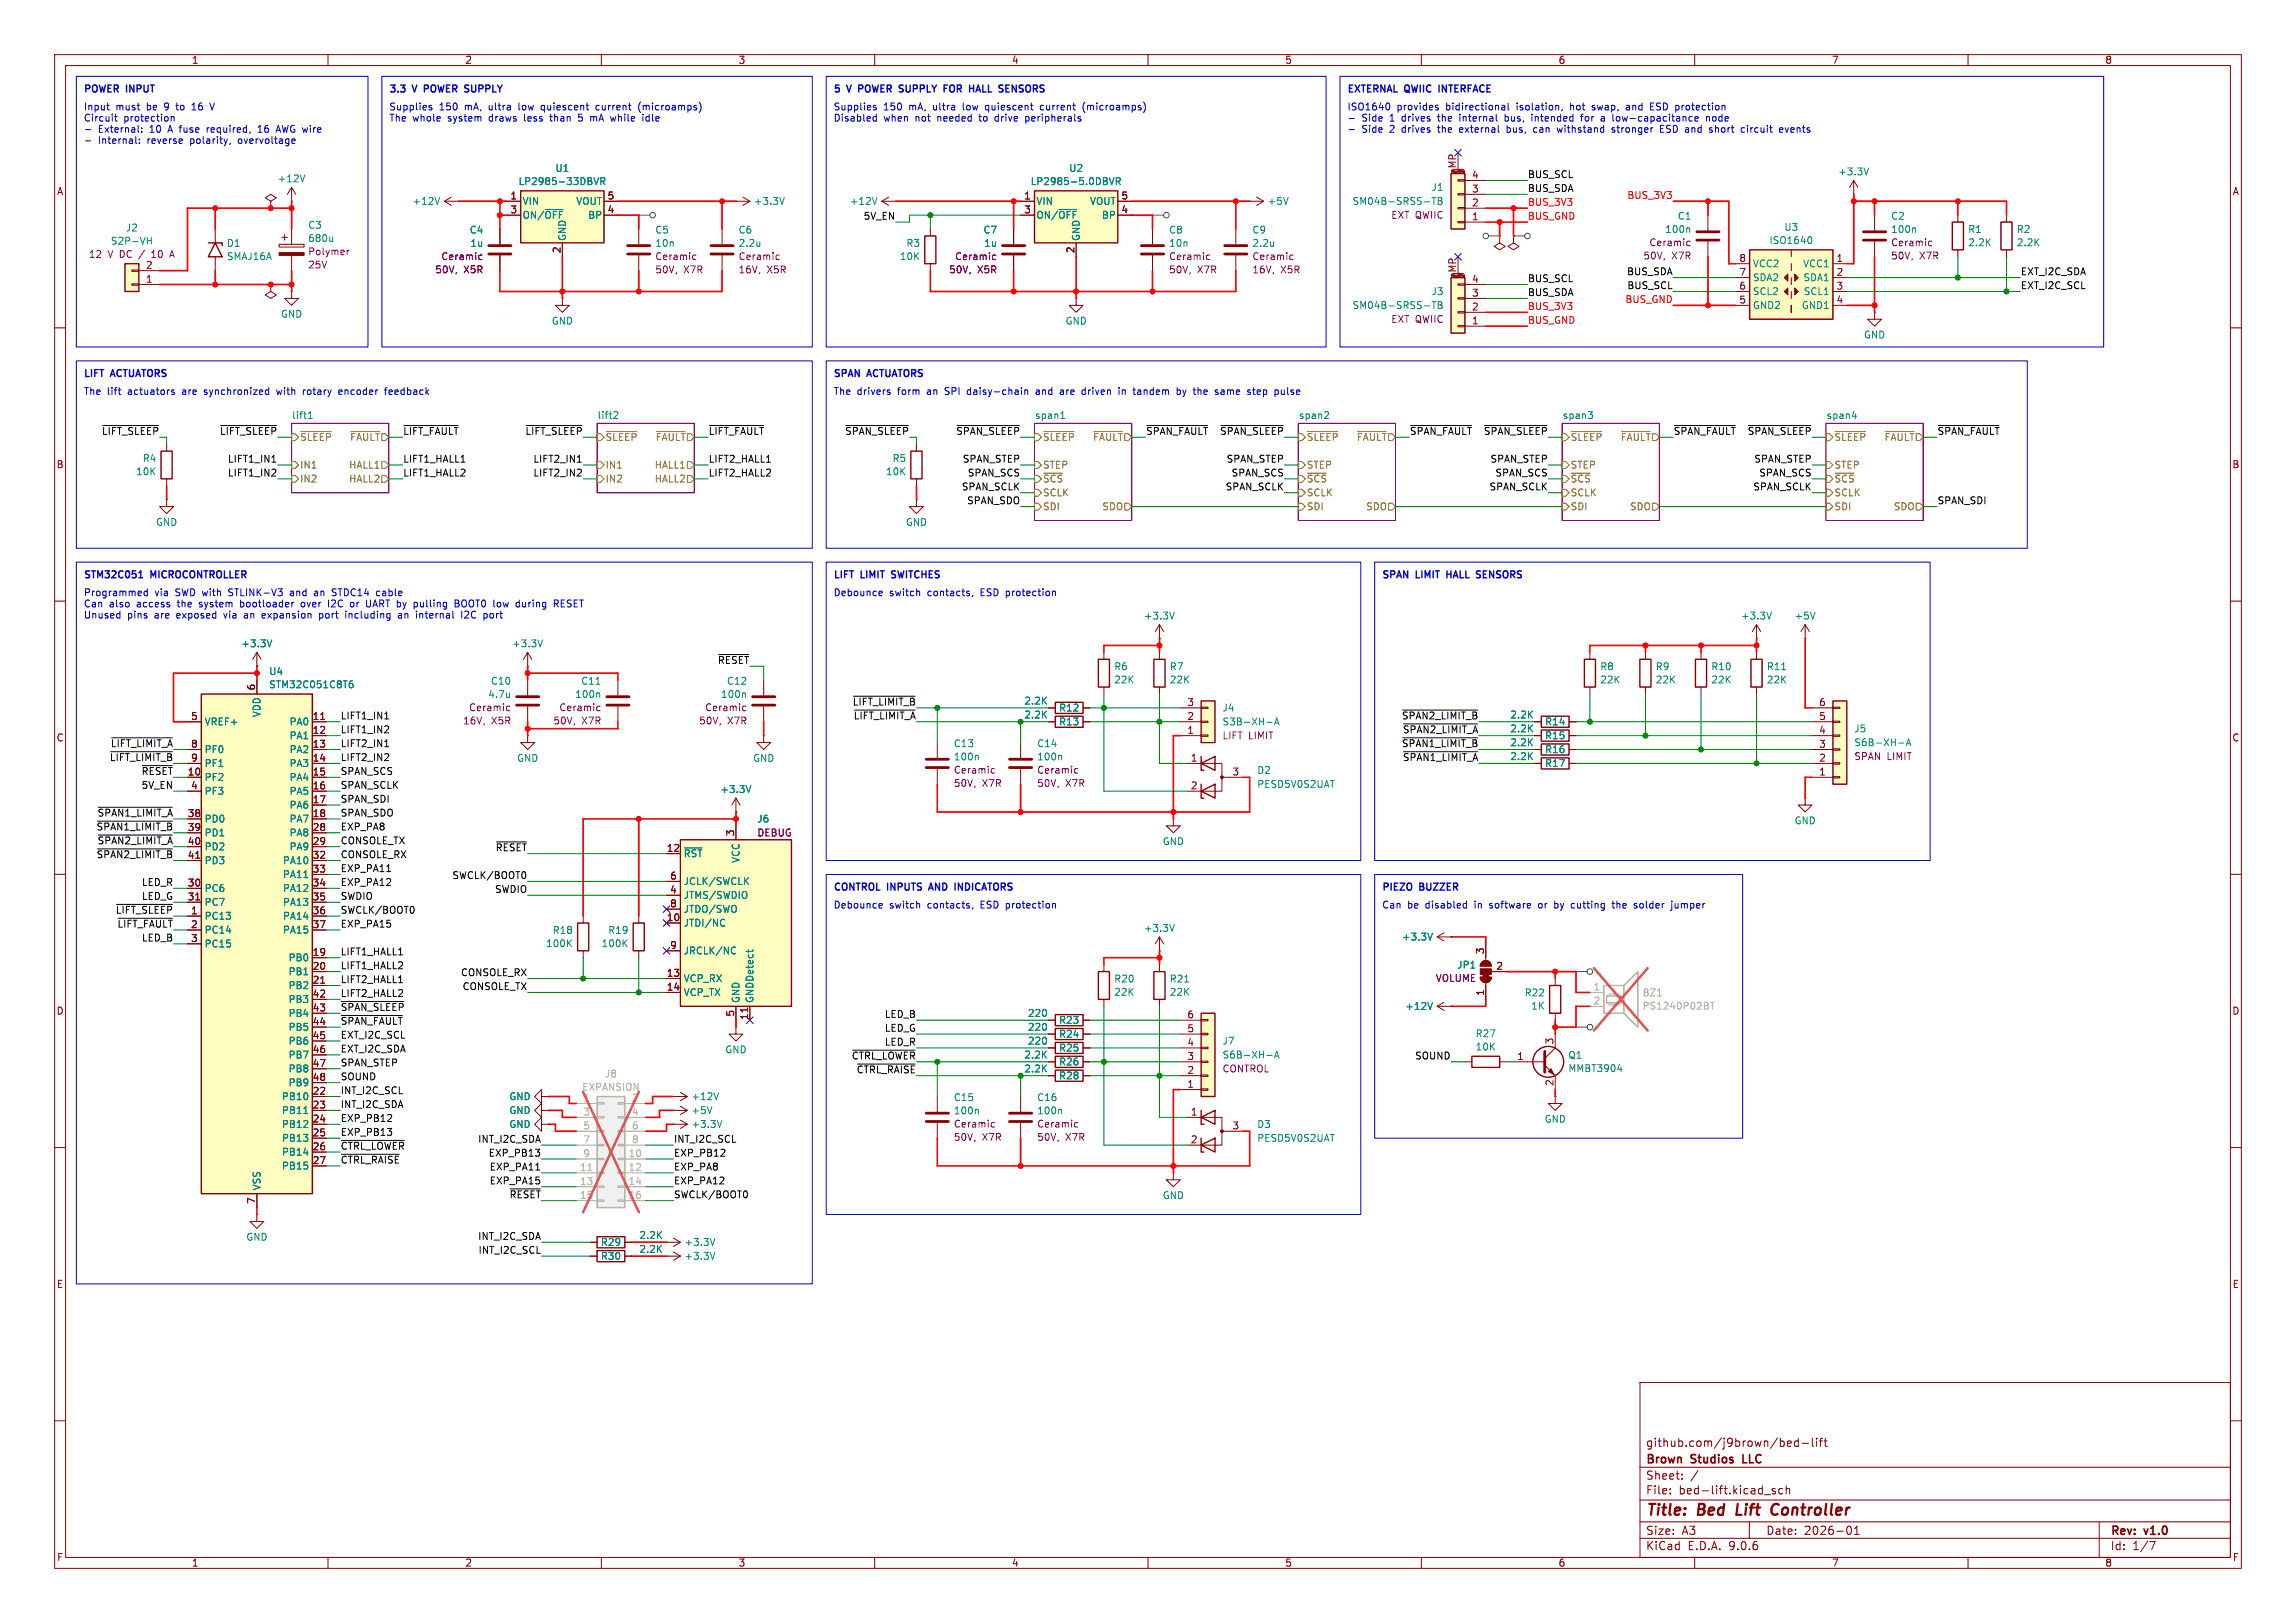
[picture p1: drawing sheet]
<svg xmlns="http://www.w3.org/2000/svg" width="420mm" height="297mm" viewBox="0 0 420 297" stroke-linecap="round" stroke-linejoin="round" font-family="sans-serif">
<defs><g id="words">
<g font-size="2.8" fill="#840000">
<text x="301" y="277.9">Title:</text>
<text x="310.6" y="277.9">Bed</text>
<text x="318.5" y="277.9">Lift</text>
<text x="325.7" y="277.9">Controller</text>
</g>
<g font-size="2.1" fill="#840000">
<text x="301" y="268.2">Brown</text>
<text x="301" y="265">github.com/j9brown/bed-lift</text>
<text x="309.4" y="268.2">Studios</text>
<text x="319.5" y="268.2">LLC</text>
<text x="301" y="273.7">File:</text>
<text x="301" y="271">Sheet:</text>
<text x="307.1" y="273.7">bed-lift.kicad_sch</text>
<text x="301" y="281.1">Size:</text>
<text x="307.6" y="281.1">A3</text>
<text x="323" y="281.1">Date:</text>
<text x="330" y="281.1">2026-01</text>
<text x="386" y="281.3">Rev:</text>
<text x="392.4" y="281.3">v1.0</text>
<text x="301" y="283.9">KiCad</text>
<text x="308.7" y="283.9">E.D.A.</text>
<text x="316.3" y="283.9">9.0.6</text>
<text x="386" y="283.9">Id:</text>
<text x="390.1" y="283.9">1/7</text>
</g>
<g font-size="1.8" fill="#840000">
<text x="35" y="11.9">1</text>
<text x="85" y="11.9">2</text>
<text x="135" y="11.9">3</text>
<text x="185" y="11.9">4</text>
<text x="235" y="11.9">5</text>
<text x="285" y="11.9">6</text>
<text x="335" y="11.9">7</text>
<text x="385" y="11.9">8</text>
<text x="10.3" y="35.9">A</text>
<text x="266.4" y="30.9" transform="rotate(-90 266.4 30.9)">MP</text>
<text x="269.2" y="35.3">3</text>
<text x="269.2" y="32.8">4</text>
<text x="408.3" y="35.9">A</text>
<text x="93.3" y="36.6">1</text>
<text x="93.3" y="39.1">3</text>
<text x="111.1" y="36.6">5</text>
<text x="111.1" y="39.1">4</text>
<text x="187.3" y="36.6">1</text>
<text x="187.3" y="39.1">3</text>
<text x="205" y="36.6">5</text>
<text x="205" y="39.1">4</text>
<text x="269.2" y="40.4">1</text>
<text x="269.2" y="37.8">2</text>
<text x="102.6" y="46.4" transform="rotate(-90 102.6 46.4)">2</text>
<text x="196.6" y="46.4" transform="rotate(-90 196.6 46.4)">2</text>
<text x="26.6" y="51.8">1</text>
<text x="26.6" y="49.3">2</text>
<text x="266.4" y="50" transform="rotate(-90 266.4 50)">MP</text>
<text x="269.2" y="51.8">4</text>
<text x="318.1" y="48">8</text>
<text x="318.1" y="50.5">7</text>
<text x="318.1" y="53.1">6</text>
<text x="335.8" y="48">1</text>
<text x="335.8" y="50.5">2</text>
<text x="335.8" y="53.1">3</text>
<text x="269.2" y="59.4">1</text>
<text x="269.2" y="56.9">2</text>
<text x="269.2" y="54.4">3</text>
<text x="318.1" y="55.6">5</text>
<text x="335.8" y="55.6">4</text>
<text x="10.3" y="85.9">B</text>
<text x="408.2" y="85.9">B</text>
<text x="34.9" y="131.8">5</text>
<text x="46.7" y="126.4" transform="rotate(-90 46.7 126.4)">6</text>
<text x="57.1" y="131.8">11</text>
<text x="217.1" y="131.8">2</text>
<text x="217.1" y="129.3">3</text>
<text x="332.7" y="131.8">5</text>
<text x="332.7" y="129.3">6</text>
<text x="10.3" y="135.9">C</text>
<text x="34.9" y="136.9">8</text>
<text x="57.1" y="134.4">12</text>
<text x="57.1" y="136.9">13</text>
<text x="217.1" y="134.4">1</text>
<text x="332.7" y="136.9">3</text>
<text x="332.7" y="134.4">4</text>
<text x="408.2" y="135.9">C</text>
<text x="34.2" y="142">10</text>
<text x="34.9" y="139.4">9</text>
<text x="57.1" y="139.4">14</text>
<text x="57.1" y="142">15</text>
<text x="217.7" y="139.4">1</text>
<text x="225.4" y="142">3</text>
<text x="332.7" y="142">1</text>
<text x="332.7" y="139.4">2</text>
<text x="34.2" y="149.6">38</text>
<text x="34.9" y="144.5">4</text>
<text x="57.1" y="144.5">16</text>
<text x="57.1" y="147.1">17</text>
<text x="57.1" y="149.6">18</text>
<text x="217.7" y="144.5">2</text>
<text x="34.2" y="152.1">39</text>
<text x="34.2" y="154.7">40</text>
<text x="57.1" y="152.1">28</text>
<text x="57.1" y="154.7">29</text>
<text x="121.9" y="156">12</text>
<text x="134.4" y="153.1" transform="rotate(-90 134.4 153.1)">3</text>
<text x="34.2" y="157.2">41</text>
<text x="57.1" y="157.2">32</text>
<text x="57.1" y="159.8">33</text>
<text x="122.5" y="161">6</text>
<text x="34.2" y="162.3">30</text>
<text x="34.2" y="164.8">31</text>
<text x="34.9" y="167.4">1</text>
<text x="57.1" y="162.3">34</text>
<text x="57.1" y="164.8">35</text>
<text x="57.1" y="167.4">36</text>
<text x="122.5" y="163.6">4</text>
<text x="122.5" y="166.1">8</text>
<text x="34.9" y="172.5">3</text>
<text x="34.9" y="169.9">2</text>
<text x="57.1" y="169.9">37</text>
<text x="121.9" y="168.7">10</text>
<text x="122.5" y="173.7">9</text>
<text x="57.1" y="175">19</text>
<text x="57.1" y="177.5">20</text>
<text x="121.9" y="178.8">13</text>
<text x="271.5" y="174.7" transform="rotate(-90 271.5 174.7)">3</text>
<text x="273.6" y="177.5">2</text>
<text x="10.3" y="185.9">D</text>
<text x="57.1" y="180.1">21</text>
<text x="57.1" y="182.6">42</text>
<text x="57.1" y="185.2">43</text>
<text x="121.9" y="181.4">14</text>
<text x="271.5" y="182.3" transform="rotate(-90 271.5 182.3)">1</text>
<text x="408.2" y="185.9">D</text>
<text x="57.1" y="187.7">44</text>
<text x="57.1" y="190.2">45</text>
<text x="134.4" y="186.1" transform="rotate(-90 134.4 186.1)">5</text>
<text x="136.9" y="186.7" transform="rotate(-90 136.9 186.7)">11</text>
<text x="217.1" y="191.5">4</text>
<text x="217.1" y="189">5</text>
<text x="217.1" y="186.4">6</text>
<text x="284.2" y="191.2" transform="rotate(-90 284.2 191.2)">3</text>
<text x="57.1" y="192.8">46</text>
<text x="57.1" y="195.3">47</text>
<text x="57.1" y="197.9">48</text>
<text x="217.1" y="196.6">2</text>
<text x="217.1" y="194.1">3</text>
<text x="277.4" y="194.1">1</text>
<text x="57.1" y="200.4">22</text>
<text x="57.1" y="202.9">23</text>
<text x="217.1" y="199.1">1</text>
<text x="284.2" y="198.8" transform="rotate(-90 284.2 198.8)">2</text>
<text x="57.1" y="205.5">24</text>
<text x="57.1" y="208">25</text>
<text x="217.7" y="204.2">1</text>
<text x="217.7" y="209.3">2</text>
<text x="225.4" y="206.8">3</text>
<text x="57.1" y="210.6">26</text>
<text x="57.1" y="213.1">27</text>
<text x="46.7" y="220.4" transform="rotate(-90 46.7 220.4)">7</text>
<text x="10.3" y="235.9">E</text>
<text x="408.3" y="235.9">E</text>
<text x="10.3" y="285.9">F</text>
<text x="35" y="286.9">1</text>
<text x="85" y="286.9">2</text>
<text x="135" y="286.9">3</text>
<text x="185" y="286.9">4</text>
<text x="235" y="286.9">5</text>
<text x="285" y="286.9">6</text>
<text x="335" y="286.9">7</text>
<text x="385" y="286.9">8</text>
<text x="408.3" y="285.9">F</text>
</g>
<g font-size="1.8" fill="#0000c2">
<text x="15.2" y="17.3">POWER</text>
<text x="23.2" y="17.3">INPUT</text>
<text x="71.1" y="17.3">3.3</text>
<text x="75.6" y="17.3">V</text>
<text x="78.2" y="17.3">POWER</text>
<text x="86.1" y="17.3">SUPPLY</text>
<text x="152.4" y="17.3">5</text>
<text x="155.1" y="17.3">V</text>
<text x="157.6" y="17.3">POWER</text>
<text x="165.6" y="17.3">SUPPLY</text>
<text x="174.3" y="17.3">FOR</text>
<text x="179.4" y="17.3">HALL SENSORS</text>
<text x="246.4" y="17.3">EXTERNAL QWIIC</text>
<text x="263.8" y="17.3">INTERFACE</text>
<text x="15.2" y="20.5">Input</text>
<text x="15.2" y="22.6">Circuit</text>
<text x="21.2" y="20.5">must</text>
<text x="22.6" y="22.6">protection</text>
<text x="27" y="20.5">be</text>
<text x="30.4" y="20.5">9</text>
<text x="32.7" y="20.5">to</text>
<text x="35.8" y="20.5">16</text>
<text x="39.4" y="20.5">V</text>
<text x="71.1" y="20.5">Supplies</text>
<text x="71.1" y="22.6">The</text>
<text x="75.5" y="22.6">whole</text>
<text x="80.3" y="20.5">150</text>
<text x="82" y="22.6">system</text>
<text x="85.1" y="20.5">mA,</text>
<text x="89.7" y="20.5">ultra</text>
<text x="89.8" y="22.6">draws</text>
<text x="95.3" y="20.5">low</text>
<text x="96.4" y="22.6">less</text>
<text x="99.7" y="20.5">quiescent</text>
<text x="101.3" y="22.6">than</text>
<text x="106.7" y="22.6">5</text>
<text x="109.1" y="22.6">mA</text>
<text x="109.9" y="20.5">current</text>
<text x="113" y="22.6">while</text>
<text x="117.8" y="20.5">(microamps)</text>
<text x="119" y="22.6">idle</text>
<text x="152.4" y="20.5">Supplies</text>
<text x="152.4" y="22.6">Disabled</text>
<text x="161.6" y="20.5">150</text>
<text x="161.7" y="22.6">when</text>
<text x="166.4" y="20.5">mA,</text>
<text x="167.6" y="22.6">not</text>
<text x="171" y="20.5">ultra</text>
<text x="171.8" y="22.6">needed</text>
<text x="176.6" y="20.5">low</text>
<text x="179.6" y="22.6">to</text>
<text x="180.9" y="20.5">quiescent</text>
<text x="182.7" y="22.6">drive</text>
<text x="188.5" y="22.6">peripherals</text>
<text x="191.2" y="20.5">current</text>
<text x="199.1" y="20.5">(microamps)</text>
<text x="246.4" y="20.5">ISO1640</text>
<text x="249.1" y="22.6">Side</text>
<text x="254.3" y="22.6">1</text>
<text x="255.5" y="20.5">provides</text>
<text x="256.7" y="22.6">drives</text>
<text x="263.5" y="22.6">the</text>
<text x="264.6" y="20.5">bidirectional</text>
<text x="267.7" y="22.6">internal</text>
<text x="276.1" y="22.6">bus,</text>
<text x="277.7" y="20.5">isolation,</text>
<text x="281.2" y="22.6">intended</text>
<text x="287.7" y="20.5">hot</text>
<text x="290.5" y="22.6">for</text>
<text x="291.9" y="20.5">swap,</text>
<text x="294.4" y="22.6">a</text>
<text x="296.7" y="22.6">low-capacitance</text>
<text x="298.3" y="20.5">and</text>
<text x="303" y="20.5">ESD protection</text>
<text x="314" y="22.6">node</text>
<text x="18" y="24.6">External:</text>
<text x="18" y="26.7">Internal:</text>
<text x="27.1" y="26.7">reverse</text>
<text x="27.5" y="24.6">10</text>
<text x="31.1" y="24.6">A fuse</text>
<text x="35.1" y="26.7">polarity,</text>
<text x="38.5" y="24.6">required,</text>
<text x="44.1" y="26.7">overvoltage</text>
<text x="48.1" y="24.6">16</text>
<text x="51.7" y="24.6">AWG wire</text>
<text x="249.1" y="24.6">Side</text>
<text x="254.3" y="24.6">2</text>
<text x="256.7" y="24.6">drives</text>
<text x="263.5" y="24.6">the</text>
<text x="267.7" y="24.6">external</text>
<text x="276.5" y="24.6">bus,</text>
<text x="281.6" y="24.6">can</text>
<text x="286.2" y="24.6">withstand</text>
<text x="296.3" y="24.6">stronger</text>
<text x="305.4" y="24.6">ESD and</text>
<text x="314.8" y="24.6">short</text>
<text x="320.8" y="24.6">circuit</text>
<text x="328" y="24.6">events</text>
<text x="15.2" y="69.3">LIFT</text>
<text x="20.4" y="69.3">ACTUATORS</text>
<text x="152.4" y="69.3">SPAN</text>
<text x="158.8" y="69.3">ACTUATORS</text>
<text x="15.2" y="72.6">The</text>
<text x="19.6" y="72.6">lift</text>
<text x="23.5" y="72.6">actuators</text>
<text x="33.6" y="72.6">are</text>
<text x="37.8" y="72.6">synchronized</text>
<text x="51.3" y="72.6">with</text>
<text x="56.3" y="72.6">rotary</text>
<text x="63" y="72.6">encoder</text>
<text x="71.7" y="72.6">feedback</text>
<text x="152.4" y="72.6">The</text>
<text x="156.8" y="72.6">drivers</text>
<text x="164.4" y="72.6">form</text>
<text x="169.9" y="72.6">an</text>
<text x="173.4" y="72.6">SPI</text>
<text x="177.6" y="72.6">daisy-chain</text>
<text x="190.4" y="72.6">and</text>
<text x="195" y="72.6">are</text>
<text x="199.2" y="72.6">driven</text>
<text x="206.1" y="72.6">in</text>
<text x="209" y="72.6">tandem</text>
<text x="217.2" y="72.6">by</text>
<text x="220.5" y="72.6">the</text>
<text x="224.6" y="72.6">same</text>
<text x="230.7" y="72.6">step</text>
<text x="235.9" y="72.6">pulse</text>
<text x="15.2" y="106.2">STM32C051</text>
<text x="27.7" y="106.2">MICROCONTROLLER</text>
<text x="152.4" y="106.2">LIFT</text>
<text x="157.6" y="106.2">LIMIT</text>
<text x="163.7" y="106.2">SWITCHES</text>
<text x="252.7" y="106.2">SPAN</text>
<text x="259.1" y="106.2">LIMIT</text>
<text x="265.2" y="106.2">HALL SENSORS</text>
<text x="15.2" y="109.4">Programmed</text>
<text x="15.2" y="111.5">Can</text>
<text x="15.2" y="113.5">Unused</text>
<text x="20" y="111.5">also</text>
<text x="23.3" y="113.5">pins</text>
<text x="25.2" y="111.5">access</text>
<text x="28.3" y="109.4">via</text>
<text x="28.4" y="113.5">are</text>
<text x="32.3" y="109.4">SWD with</text>
<text x="32.7" y="113.5">exposed</text>
<text x="32.8" y="111.5">the</text>
<text x="37" y="111.5">system</text>
<text x="41.5" y="113.5">via</text>
<text x="42.4" y="109.4">STLINK-V3</text>
<text x="44.7" y="111.5">bootloader</text>
<text x="45.4" y="113.5">an</text>
<text x="48.9" y="113.5">expansion</text>
<text x="53.8" y="109.4">and</text>
<text x="56.1" y="111.5">over</text>
<text x="58.5" y="109.4">an</text>
<text x="59.6" y="113.5">port</text>
<text x="61.2" y="111.5">I2C</text>
<text x="62" y="109.4">STDC14</text>
<text x="64.6" y="113.5">including</text>
<text x="65.5" y="111.5">or</text>
<text x="68.6" y="111.5">UART by</text>
<text x="70.3" y="109.4">cable</text>
<text x="74.5" y="113.5">an</text>
<text x="77.8" y="111.5">pulling</text>
<text x="78" y="113.5">internal</text>
<text x="85.5" y="111.5">BOOT0</text>
<text x="86.5" y="113.5">I2C</text>
<text x="90.8" y="113.5">port</text>
<text x="92.8" y="111.5">low</text>
<text x="97.2" y="111.5">during</text>
<text x="104.3" y="111.5">RESET</text>
<text x="152.4" y="109.4">Debounce</text>
<text x="162.7" y="109.4">switch</text>
<text x="169.8" y="109.4">contacts,</text>
<text x="179.7" y="109.4">ESD protection</text>
<text x="152.4" y="163.3">CONTROL</text>
<text x="152.4" y="166.6">Debounce</text>
<text x="162.4" y="163.3">INPUTS</text>
<text x="162.7" y="166.6">switch</text>
<text x="169.8" y="166.6">contacts,</text>
<text x="170.6" y="163.3">AND</text>
<text x="175.8" y="163.3">INDICATORS</text>
<text x="179.7" y="166.6">ESD protection</text>
<text x="252.7" y="163.3">PIEZO</text>
<text x="252.7" y="166.6">Can</text>
<text x="257.5" y="166.6">be</text>
<text x="259.8" y="163.3">BUZZER</text>
<text x="260.9" y="166.6">disabled</text>
<text x="270" y="166.6">in</text>
<text x="273" y="166.6">software</text>
<text x="282.1" y="166.6">or</text>
<text x="285.2" y="166.6">by</text>
<text x="288.5" y="166.6">cutting</text>
<text x="296.3" y="166.6">the</text>
<text x="300.4" y="166.6">solder</text>
<text x="307.4" y="166.6">jumper</text>
</g>
<g font-size="1.8" fill="#008484">
<text x="50.7" y="33.6">+12V</text>
<text x="94.8" y="34.1">LP2985-33DBVR</text>
<text x="101.5" y="31.6">U1</text>
<text x="188.4" y="34.1">LP2985-5.0DBVR</text>
<text x="195.5" y="31.6">U2</text>
<text x="261.8" y="35.2">J1</text>
<text x="336.1" y="32.3">+3.3V</text>
<text x="75.4" y="37.7">+12V</text>
<text x="95.5" y="37.7">VIN</text>
<text x="95.5" y="40.2">ON/~{OFF}</text>
<text x="105.3" y="37.7">VOUT</text>
<text x="107.5" y="40.2">BP</text>
<text x="137.8" y="37.7">+3.3V</text>
<text x="155.4" y="37.7">+12V</text>
<text x="189.5" y="37.7">VIN</text>
<text x="189.5" y="40.2">ON/~{OFF}</text>
<text x="199.3" y="37.7">VOUT</text>
<text x="201.5" y="40.2">BP</text>
<text x="231.8" y="37.7">+5V</text>
<text x="247.3" y="37.7">SM04B-SRSS-TB</text>
<text x="306.8" y="40.4">C1</text>
<text x="345.8" y="40.4">C2</text>
<text x="20.2" y="45">S2P-VH</text>
<text x="22.9" y="42.6">J2</text>
<text x="41.4" y="45.4">D1</text>
<text x="41.4" y="47.8">SMAJ16A</text>
<text x="56.3" y="42.1">C3</text>
<text x="56.3" y="44.5">680u</text>
<text x="85.8" y="42.9">C4</text>
<text x="85.9" y="45.4">1u</text>
<text x="103.7" y="44.2" transform="rotate(-90 103.7 44.2)">GND</text>
<text x="119.8" y="42.9">C5</text>
<text x="119.8" y="45.4">10n</text>
<text x="135" y="42.9">C6</text>
<text x="135" y="45.4">2.2u</text>
<text x="164.5" y="47.8">10K</text>
<text x="165.7" y="45.4">R3</text>
<text x="179.8" y="42.9">C7</text>
<text x="179.9" y="45.4">1u</text>
<text x="197.7" y="44.2" transform="rotate(-90 197.7 44.2)">GND</text>
<text x="213.8" y="42.9">C8</text>
<text x="213.8" y="45.4">10n</text>
<text x="229" y="42.9">C9</text>
<text x="229" y="45.4">2.2u</text>
<text x="304.5" y="42.8">100n</text>
<text x="323.6" y="44.9">ISO1640</text>
<text x="326.3" y="42.4">U3</text>
<text x="345.8" y="42.8">100n</text>
<text x="359.9" y="42.8">R1</text>
<text x="359.9" y="45.3">2.2K</text>
<text x="368.8" y="42.8">R2</text>
<text x="368.8" y="45.3">2.2K</text>
<text x="320.5" y="49.1">VCC2</text>
<text x="320.5" y="51.7">SDA2</text>
<text x="329.7" y="49.1">VCC1</text>
<text x="329.8" y="51.7">SDA1</text>
<text x="51.3" y="58.3">GND</text>
<text x="100.8" y="59.6">GND</text>
<text x="194.8" y="59.6">GND</text>
<text x="247.3" y="56.7">SM04B-SRSS-TB</text>
<text x="261.8" y="54.2">J3</text>
<text x="320.5" y="54.2">SCL2</text>
<text x="320.5" y="56.7">GND2</text>
<text x="329.5" y="56.7">GND1</text>
<text x="329.9" y="54.2">SCL1</text>
<text x="340.9" y="62.1">GND</text>
<text x="53.3" y="76.8">lift1</text>
<text x="109.2" y="76.8">lift2</text>
<text x="189.2" y="76.8">span1</text>
<text x="237.5" y="76.8">span2</text>
<text x="285.8" y="76.8">span3</text>
<text x="334" y="76.8">span4</text>
<text x="24.8" y="87.2">10K</text>
<text x="26" y="84.7">R4</text>
<text x="162" y="87.2">10K</text>
<text x="163.2" y="84.7">R5</text>
<text x="28.4" y="96.4">GND</text>
<text x="165.6" y="96.4">GND</text>
<text x="209.1" y="113.6">+3.3V</text>
<text x="318.4" y="113.6">+3.3V</text>
<text x="328.2" y="113.6">+5V</text>
<text x="44" y="118.7">+3.3V</text>
<text x="93.6" y="118.7">+3.3V</text>
<text x="49.1" y="123.7">U4</text>
<text x="89.7" y="125.5">C10</text>
<text x="106.2" y="125.5">C11</text>
<text x="132.9" y="125.5">C12</text>
<text x="203.7" y="122.8">R6</text>
<text x="203.7" y="125.3">22K</text>
<text x="213.9" y="122.8">R7</text>
<text x="213.9" y="125.3">22K</text>
<text x="292.6" y="122.8">R8</text>
<text x="292.6" y="125.3">22K</text>
<text x="302.8" y="122.8">R9</text>
<text x="302.8" y="125.3">22K</text>
<text x="312.9" y="122.8">R10</text>
<text x="312.9" y="125.3">22K</text>
<text x="323.1" y="122.8">R11</text>
<text x="323.1" y="125.3">22K</text>
<text x="47.9" y="131.3" transform="rotate(-90 47.9 131.3)">VDD</text>
<text x="49.1" y="126.1">STM32C051C8T6</text>
<text x="89.2" y="127.9">4.7u</text>
<text x="105.1" y="127.9">100n</text>
<text x="131.8" y="127.9">100n</text>
<text x="187.3" y="131.7">2.2K</text>
<text x="187.3" y="129.1">2.2K</text>
<text x="193.6" y="130.4">R12</text>
<text x="223.5" y="130.4">J4</text>
<text x="276.2" y="131.7">2.2K</text>
<text x="37.3" y="132.9">VREF+</text>
<text x="52.9" y="132.9">PA0</text>
<text x="52.9" y="135.5">PA1</text>
<text x="174.4" y="136.9">C13</text>
<text x="189.6" y="136.9">C14</text>
<text x="193.6" y="132.9">R13</text>
<text x="223.5" y="132.9">S3B-XH-A</text>
<text x="276.2" y="136.8">2.2K</text>
<text x="276.2" y="134.2">2.2K</text>
<text x="282.5" y="132.9">R14</text>
<text x="282.5" y="135.5">R15</text>
<text x="339.1" y="134.2">J5</text>
<text x="339.1" y="136.8">S6B-XH-A</text>
<text x="37.3" y="138">PF0</text>
<text x="37.3" y="140.6">PF1</text>
<text x="37.3" y="143.1">PF2</text>
<text x="52.9" y="138">PA2</text>
<text x="52.9" y="140.6">PA3</text>
<text x="52.9" y="143.1">PA4</text>
<text x="94.5" y="139.6">GND</text>
<text x="137.7" y="139.6">GND</text>
<text x="174.4" y="139.4">100n</text>
<text x="189.6" y="139.4">100n</text>
<text x="229.9" y="141.8">D2</text>
<text x="276.2" y="139.3">2.2K</text>
<text x="282.5" y="140.6">R17</text>
<text x="282.5" y="138">R16</text>
<text x="37.3" y="145.6">PF3</text>
<text x="52.9" y="145.6">PA5</text>
<text x="52.9" y="148.2">PA6</text>
<text x="131.7" y="145.3">+3.3V</text>
<text x="229.9" y="144.4">PESD5V0S2UAT</text>
<text x="37.3" y="150.7">PD0</text>
<text x="37.3" y="153.3">PD1</text>
<text x="37.3" y="155.8">PD2</text>
<text x="52.9" y="150.7">PA7</text>
<text x="52.9" y="153.3">PA8</text>
<text x="52.9" y="155.8">PA9</text>
<text x="138.4" y="150.7">J6</text>
<text x="212.6" y="154.9">GND</text>
<text x="328.2" y="151">GND</text>
<text x="37.3" y="158.3">PD3</text>
<text x="51.7" y="158.3">PA10</text>
<text x="51.7" y="160.9">PA11</text>
<text x="125" y="157.1">~{RST}</text>
<text x="135.5" y="158" transform="rotate(-90 135.5 158)">VCC</text>
<text x="37.3" y="163.4">PC6</text>
<text x="37.3" y="166">PC7</text>
<text x="51.7" y="163.4">PA12</text>
<text x="51.7" y="166">PA13</text>
<text x="125" y="162.2">JCLK/SWCLK</text>
<text x="125" y="164.7">JTMS/SWDIO</text>
<text x="125" y="167.2">JTDO/SWO</text>
<text x="37.3" y="168.5">PC13</text>
<text x="37.3" y="171">PC14</text>
<text x="37.3" y="173.6">PC15</text>
<text x="51.7" y="168.5">PA14</text>
<text x="51.7" y="171">PA15</text>
<text x="99.8" y="173.5">100K</text>
<text x="101" y="171.1">R18</text>
<text x="110" y="173.5">100K</text>
<text x="111.2" y="171.1">R19</text>
<text x="125" y="169.8">JTDI/NC</text>
<text x="209.1" y="170.7">+3.3V</text>
<text x="256.4" y="172.3">+3.3V</text>
<text x="52.7" y="176.1">PB0</text>
<text x="52.7" y="178.7">PB1</text>
<text x="125" y="174.9">JRCLK/NC</text>
<text x="125" y="179.9">VCP_RX</text>
<text x="203.7" y="180">R20</text>
<text x="213.9" y="180">R21</text>
<text x="266.5" y="177.5">JP1</text>
<text x="52.7" y="181.2">PB2</text>
<text x="52.7" y="183.7">PB3</text>
<text x="125" y="182.5">VCP_TX</text>
<text x="135.5" y="183.6" transform="rotate(-90 135.5 183.6)">GND</text>
<text x="138" y="183.6" transform="rotate(-90 138 183.6)">GNDDetect</text>
<text x="203.7" y="182.4">22K</text>
<text x="213.9" y="182.4">22K</text>
<text x="257" y="185">+12V</text>
<text x="278.8" y="182.5">R22</text>
<text x="280" y="185">1K</text>
<text x="52.7" y="186.3">PB4</text>
<text x="52.7" y="188.8">PB5</text>
<text x="52.7" y="191.4">PB6</text>
<text x="187.9" y="191.4">220</text>
<text x="187.9" y="188.8">220</text>
<text x="187.9" y="186.3">220</text>
<text x="193.6" y="190.1">R24</text>
<text x="193.6" y="187.6">R23</text>
<text x="223.5" y="191.4">J7</text>
<text x="269.8" y="190">R27</text>
<text x="52.7" y="193.9">PB7</text>
<text x="52.7" y="196.4">PB8</text>
<text x="132.6" y="193">GND</text>
<text x="187.3" y="196.4">2.2K</text>
<text x="187.3" y="193.9">2.2K</text>
<text x="193.6" y="197.7">R28</text>
<text x="193.6" y="195.2">R26</text>
<text x="193.6" y="192.6">R25</text>
<text x="223.5" y="193.9">S6B-XH-A</text>
<text x="269.8" y="192.4">10K</text>
<text x="286.8" y="194">Q1</text>
<text x="286.8" y="196.4">MMBT3904</text>
<text x="51.5" y="201.5">PB10</text>
<text x="52.7" y="199">PB9</text>
<text x="93.1" y="201.5">GND</text>
<text x="126.4" y="201.5">+12V</text>
<text x="174.4" y="201.7">C15</text>
<text x="189.6" y="201.7">C16</text>
<text x="51.5" y="204.1">PB11</text>
<text x="51.5" y="206.6">PB12</text>
<text x="51.5" y="209.1">PB13</text>
<text x="93.1" y="204.1">GND</text>
<text x="93.1" y="206.6">GND</text>
<text x="126.4" y="204.1">+5V</text>
<text x="126.4" y="206.6">+3.3V</text>
<text x="174.4" y="204.1">100n</text>
<text x="189.6" y="204.1">100n</text>
<text x="229.9" y="206.6">D3</text>
<text x="229.9" y="209.1">PESD5V0S2UAT</text>
<text x="282.4" y="205.7">GND</text>
<text x="51.5" y="211.7">PB14</text>
<text x="51.5" y="214.2">PB15</text>
<text x="47.9" y="217.9" transform="rotate(-90 47.9 217.9)">VSS</text>
<text x="212.6" y="219.6">GND</text>
<text x="45" y="227.2">GND</text>
<text x="116.8" y="226.9">2.2K</text>
<text x="109.8" y="230.7">R30</text>
<text x="109.8" y="228.2">R29</text>
<text x="116.8" y="229.5">2.2K</text>
<text x="125.1" y="230.7">+3.3V</text>
<text x="125.1" y="228.2">+3.3V</text>
</g>
<g font-size="1.8">
<text x="279.4" y="35.2">BUS_SDA</text>
<text x="279.4" y="32.7">BUS_SCL</text>
<text x="157.9" y="40.3">5V_EN</text>
<text x="279.4" y="51.7">BUS_SCL</text>
<text x="297.5" y="50.5">BUS_SDA</text>
<text x="297.6" y="53">BUS_SCL</text>
<text x="369.6" y="53">EXT_I2C_SCL</text>
<text x="369.6" y="50.5">EXT_I2C_SDA</text>
<text x="279.4" y="54.3">BUS_SDA</text>
<text x="40.1" y="79.7">~{LIFT_SLEEP}</text>
<text x="73.7" y="79.7">~{LIFT_FAULT}</text>
<text x="96" y="79.7">~{LIFT_SLEEP}</text>
<text x="129.5" y="79.7">~{LIFT_FAULT}</text>
<text x="174.8" y="79.7">~{SPAN_SLEEP}</text>
<text x="209.5" y="79.7">~{SPAN_FAULT}~{SPAN_SLEEP}</text>
<text x="257.8" y="79.7">~{SPAN_FAULT}~{SPAN_SLEEP}</text>
<text x="306.1" y="79.7">~{SPAN_FAULT}~{SPAN_SLEEP}</text>
<text x="354.3" y="79.7">~{SPAN_FAULT}</text>
<text x="41.6" y="84.7">LIFT1_IN1</text>
<text x="41.6" y="87.3">LIFT1_IN2</text>
<text x="73.7" y="84.7">LIFT1_HALL1</text>
<text x="73.7" y="87.3">LIFT1_HALL2</text>
<text x="97.5" y="84.7">LIFT2_IN1</text>
<text x="97.5" y="87.3">LIFT2_IN2</text>
<text x="129.5" y="87.3">LIFT2_HALL2</text>
<text x="129.5" y="84.7">LIFT2_HALL1</text>
<text x="175.8" y="89.8">SPAN_SCLK</text>
<text x="176" y="84.7">SPAN_STEP</text>
<text x="176.9" y="87.3">SPAN_SCS</text>
<text x="224.1" y="89.8">SPAN_SCLK</text>
<text x="224.3" y="84.7">SPAN_STEP</text>
<text x="225.2" y="87.3">SPAN_SCS</text>
<text x="272.4" y="89.8">SPAN_SCLK</text>
<text x="272.5" y="84.7">SPAN_STEP</text>
<text x="273.5" y="87.3">SPAN_SCS</text>
<text x="320.6" y="89.8">SPAN_SCLK</text>
<text x="320.8" y="84.7">SPAN_STEP</text>
<text x="321.7" y="87.3">SPAN_SCS</text>
<text x="176.8" y="92.4">SPAN_SDO</text>
<text x="354.3" y="92.4">SPAN_SDI</text>
<text x="62.2" y="131.7">LIFT1_IN1</text>
<text x="155.9" y="129.2">~{LIFT_LIMIT_B}</text>
<text x="156.1" y="131.7">~{LIFT_LIMIT_A}</text>
<text x="256.3" y="131.7">~{SPAN2_LIMIT_B}</text>
<text x="62.2" y="136.8">LIFT2_IN1</text>
<text x="62.2" y="134.3">LIFT1_IN2</text>
<text x="256.3" y="136.8">~{SPAN1_LIMIT_B}</text>
<text x="256.5" y="134.3">~{SPAN2_LIMIT_A}</text>
<text x="20" y="139.4">~{LIFT_LIMIT_B}</text>
<text x="62.2" y="139.4">LIFT2_IN2</text>
<text x="62.2" y="141.9">SPAN_SCS</text>
<text x="256.5" y="139.4">~{SPAN1_LIMIT_A}</text>
<text x="25.8" y="144.4">5V_EN</text>
<text x="62.2" y="144.4">SPAN_SCLK</text>
<text x="62.2" y="147">SPAN_SDI</text>
<text x="62.2" y="149.5">SPAN_SDO</text>
<text x="62.2" y="152.1">EXP_PA8</text>
<text x="62.2" y="154.6">CONSOLE_TX</text>
<text x="90.6" y="155.9">~{RESET}</text>
<text x="62.2" y="159.7">EXP_PA11</text>
<text x="62.2" y="157.1">CONSOLE_RX</text>
<text x="82.6" y="160.9">SWCLK/BOOT0</text>
<text x="25.9" y="164.8">LED_G</text>
<text x="25.9" y="162.2">LED_R</text>
<text x="62.2" y="164.8">SWDIO</text>
<text x="62.2" y="162.2">EXP_PA12</text>
<text x="62.2" y="167.3">SWCLK/BOOT0</text>
<text x="90.5" y="163.5">SWDIO</text>
<text x="25.9" y="172.4">LED_B</text>
<text x="62.2" y="169.8">EXP_PA15</text>
<text x="62.2" y="177.5">LIFT1_HALL2</text>
<text x="62.2" y="174.9">LIFT1_HALL1</text>
<text x="62.2" y="180">LIFT2_HALL1</text>
<text x="84.2" y="178.7">CONSOLE_RX</text>
<text x="62.2" y="182.5">LIFT2_HALL2</text>
<text x="62.2" y="185.1">~{SPAN_SLEEP}</text>
<text x="84.5" y="181.3">CONSOLE_TX</text>
<text x="62.2" y="187.6">~{SPAN_FAULT}</text>
<text x="62.2" y="190.2">EXT_I2C_SCL</text>
<text x="161.8" y="186.3">LED_B</text>
<text x="161.8" y="188.9">LED_G</text>
<text x="161.8" y="191.4">LED_R</text>
<text x="62.2" y="192.7">EXT_I2C_SDA</text>
<text x="62.2" y="195.2">SPAN_STEP</text>
<text x="62.2" y="197.8">SOUND</text>
<text x="155.7" y="194">~{CTRL_LOWER}</text>
<text x="156.6" y="196.5">~{CTRL_RAISE}</text>
<text x="258.8" y="194">SOUND</text>
<text x="62.2" y="200.3">INT_I2C_SCL</text>
<text x="62.2" y="202.9">INT_I2C_SDA</text>
<text x="62.2" y="207.9">EXP_PB13</text>
<text x="62.2" y="205.4">EXP_PB12</text>
<text x="87.4" y="209.2">INT_I2C_SDA</text>
<text x="123.2" y="209.2">INT_I2C_SCL</text>
<text x="62.2" y="213">~{CTRL_RAISE}</text>
<text x="62.2" y="210.5">~{CTRL_LOWER}</text>
<text x="89.3" y="211.7">EXP_PB13</text>
<text x="89.5" y="214.3">EXP_PA11</text>
<text x="123.2" y="214.3">EXP_PA8</text>
<text x="123.2" y="211.7">EXP_PB12</text>
<text x="89.5" y="216.8">EXP_PA15</text>
<text x="93.1" y="219.4">~{RESET}</text>
<text x="123.2" y="216.8">EXP_PA12</text>
<text x="123.2" y="219.4">SWCLK/BOOT0</text>
<text x="87.4" y="227">INT_I2C_SDA</text>
<text x="87.4" y="229.5">INT_I2C_SCL</text>
</g>
<g font-size="1.8" fill="#840084">
<text x="254.4" y="40.2">EXT QWIIC</text>
<text x="16.2" y="47.4">12</text>
<text x="19.8" y="47.4">V DC /</text>
<text x="28.2" y="47.4">10</text>
<text x="31.8" y="47.4">A</text>
<text x="56.3" y="46.9">Polymer</text>
<text x="80.6" y="47.8">Ceramic</text>
<text x="119.8" y="47.8">Ceramic</text>
<text x="135" y="47.8">Ceramic</text>
<text x="174.6" y="47.8">Ceramic</text>
<text x="213.8" y="47.8">Ceramic</text>
<text x="229" y="47.8">Ceramic</text>
<text x="300.5" y="47.7">50V,</text>
<text x="301.6" y="45.3">Ceramic</text>
<text x="305.8" y="47.7">X7R</text>
<text x="345.8" y="45.3">Ceramic</text>
<text x="345.8" y="47.7">50V,</text>
<text x="351.1" y="47.7">X7R</text>
<text x="56.3" y="49.3">25V</text>
<text x="79.5" y="50.2">50V,</text>
<text x="84.8" y="50.2">X5R</text>
<text x="119.8" y="50.2">50V,</text>
<text x="125.1" y="50.2">X7R</text>
<text x="135" y="50.2">16V,</text>
<text x="140.3" y="50.2">X5R</text>
<text x="173.5" y="50.2">50V,</text>
<text x="178.8" y="50.2">X5R</text>
<text x="213.8" y="50.2">50V,</text>
<text x="219" y="50.2">X7R</text>
<text x="229" y="50.2">16V,</text>
<text x="234.3" y="50.2">X5R</text>
<text x="254.4" y="59.3">EXT QWIIC</text>
<text x="85.7" y="130.3">Ceramic</text>
<text x="102.2" y="130.3">Ceramic</text>
<text x="128.9" y="130.3">Ceramic</text>
<text x="84.6" y="132.8">16V,</text>
<text x="89.9" y="132.8">X5R</text>
<text x="101.1" y="132.8">50V,</text>
<text x="106.4" y="132.8">X7R</text>
<text x="127.8" y="132.8">50V,</text>
<text x="133.1" y="132.8">X7R</text>
<text x="223.5" y="135.5">LIFT LIMIT</text>
<text x="174.4" y="141.8">Ceramic</text>
<text x="189.6" y="141.8">Ceramic</text>
<text x="339.1" y="139.3">SPAN</text>
<text x="345.2" y="139.3">LIMIT</text>
<text x="174.4" y="144.2">50V,</text>
<text x="179.7" y="144.2">X7R</text>
<text x="189.6" y="144.2">50V,</text>
<text x="194.9" y="144.2">X7R</text>
<text x="138.4" y="153.3">DEBUG</text>
<text x="262.5" y="179.9">VOLUME</text>
<text x="223.5" y="196.4">CONTROL</text>
<text x="174.4" y="206.5">Ceramic</text>
<text x="174.4" y="209">50V,</text>
<text x="179.7" y="209">X7R</text>
<text x="189.6" y="206.5">Ceramic</text>
<text x="189.6" y="209">50V,</text>
<text x="194.9" y="209">X7R</text>
</g>
<g font-size="1.8" fill="#f00">
<text x="279.4" y="40.3">BUS_GND</text>
<text x="279.4" y="37.8">BUS_3V3</text>
<text x="297.6" y="36.5">BUS_3V3</text>
<text x="279.4" y="56.8">BUS_3V3</text>
<text x="279.4" y="59.3">BUS_GND</text>
<text x="297.2" y="55.5">BUS_GND</text>
</g>
<g font-size="1.8" fill="#008400">
<text x="18.5" y="79.7">~{LIFT_SLEEP}</text>
<text x="154.5" y="79.7">~{SPAN_SLEEP}</text>
<text x="131.2" y="121.6">~{RESET}</text>
<text x="20.2" y="136.8">~{LIFT_LIMIT_A} 8</text>
<text x="25.8" y="141.9">~{RESET} 10</text>
<text x="17.8" y="149.5">~{SPAN1_LIMIT_A} 38</text>
<text x="17.6" y="152.1">~{SPAN1_LIMIT_B} 39</text>
<text x="17.8" y="154.6">~{SPAN2_LIMIT_A} 40</text>
<text x="17.6" y="157.1">~{SPAN2_LIMIT_B} 41</text>
<text x="21.1" y="167.3">~{LIFT_SLEEP} 1</text>
<text x="21.4" y="169.8">~{LIFT_FAULT} 2</text>
</g>
<g font-size="1.8" fill="#848400">
<text x="54.8" y="80.9">~{SLEEP} ~{FAULT}</text>
<text x="110.7" y="80.9">~{SLEEP} ~{FAULT}</text>
<text x="190.7" y="80.9">~{SLEEP} ~{FAULT}</text>
<text x="239" y="80.9">~{SLEEP} ~{FAULT}</text>
<text x="287.2" y="80.9">~{SLEEP} ~{FAULT}</text>
<text x="335.5" y="80.9">~{SLEEP} ~{FAULT}</text>
<text x="54.8" y="86">IN1</text>
<text x="54.8" y="88.5">IN2</text>
<text x="63.8" y="86">HALL1</text>
<text x="63.8" y="88.5">HALL2</text>
<text x="110.7" y="86">IN1</text>
<text x="110.7" y="88.5">IN2</text>
<text x="119.7" y="86">HALL1</text>
<text x="119.7" y="88.5">HALL2</text>
<text x="190.7" y="88.5">~{SCS}</text>
<text x="190.7" y="86">STEP</text>
<text x="239" y="88.5">~{SCS}</text>
<text x="239" y="86">STEP</text>
<text x="287.2" y="88.5">~{SCS}</text>
<text x="287.2" y="86">STEP</text>
<text x="335.5" y="88.5">~{SCS}</text>
<text x="335.5" y="86">STEP</text>
<text x="190.7" y="91">SCLK</text>
<text x="190.7" y="93.6">SDI</text>
<text x="201.5" y="93.6">SDO</text>
<text x="239" y="91">SCLK</text>
<text x="239" y="93.6">SDI</text>
<text x="249.8" y="93.6">SDO</text>
<text x="287.2" y="91">SCLK</text>
<text x="287.2" y="93.6">SDI</text>
<text x="298.1" y="93.6">SDO</text>
<text x="335.5" y="91">SCLK</text>
<text x="335.5" y="93.6">SDI</text>
<text x="346.3" y="93.6">SDO</text>
</g>
<g font-size="1.8" fill="#a1a1a1">
<text x="291.4" y="181.4">1</text>
<text x="291.4" y="183.9">2</text>
<text x="300.4" y="185">PS1240P02BT</text>
<text x="300.4" y="182.5">BZ1</text>
<text x="110.6" y="197.4">J8</text>
<text x="106.4" y="199.8">EXPANSION</text>
<text x="106.6" y="201.7">1</text>
<text x="115.5" y="201.7">2</text>
<text x="106.6" y="204.2">3</text>
<text x="106.6" y="206.8">5</text>
<text x="106.6" y="209.3">7</text>
<text x="115.5" y="204.2">4</text>
<text x="115.5" y="206.8">6</text>
<text x="115.5" y="209.3">8</text>
<text x="106" y="214.4">11</text>
<text x="106.6" y="211.8">9</text>
<text x="114.9" y="211.8">10</text>
<text x="114.9" y="214.4">12</text>
<text x="106" y="216.9">13</text>
<text x="106" y="219.5">15</text>
<text x="114.9" y="216.9">14</text>
<text x="114.9" y="219.5">16</text>
</g>
<g font-size=".5" fill="#840000">
<text x="265.2" y="31.8">Mounting</text>
<text x="265.2" y="50.8">Mounting</text>
</g>
</g></defs>
<g fill="none" stroke="#840000" stroke-width=".18">
<path d="M10 10h400v277h-400zM12 12h396v273h-396zM60 10v2M110 10v2M160 10v2M210 10v2M260 10v2M310 10v2M360 10v2M228.6 36.8h.1M228.6 36.8h2.5M229.9 36.1l1.2 .7"/>
<path d="M231.1 36.8l-1.2 .8M170.2 41.9v1.3M170.2 48.3v1.2M210.8 41.9v2.8M210.8 46.7v2.8M10 60h2M408 60h2M30.5 91.4v1.3h1.2l-1.2 1.3-1.3-1.3h1.3M30.5 91.4h.1M30.5 81.3v1.3M30.5 87.6v1.3M10 110h2"/>
<path d="M47 119.4l-.8 1.3M47 119.4l.8 1.3M47 119.4v2.5M96.5 119.4v2.5M96.5 119.4l-.7 1.3M96.5 119.4l.8 1.3M321.3 116.8h.1M321.3 114.3l-.8 1.3M321.3 114.3l.8 1.3M321.3 114.3v2.5M408 110h2M47 121.9h.1"/>
<path d="M96.5 134.6v1.3h1.3l-1.3 1.3-1.3-1.3h1.3M96.5 134.6h.1M96.5 121.9h.1M96.5 124.5v2.8M96.5 129.3v2.8M113 124.5v2.8M113 129.3v2.8M139.7 124.5v2.8M139.7 129.3v2.8M10 160h2M408 160h2M270.8 178.8h2a1.02 1.02 0 0 1-1 1 1.02 1.02 0 0 1-1-1z"/>
<path d="M271.1 176.1a1.02 1.02 0 0 1 1.1-.3 1.02 1.02 0 0 1 .6 1h-2zM271.8 172.7v3.1M271.8 179.8v3.1M272.8 177.8h2.8M124.5 199.9l1.2 .8M262.9 184.2l1.3 .7M262.9 184.2h2.5M264.2 183.4l-1.3 .8M265.4 184.2h.1M10 210h2M99.1 200.7v-1.3l-1.3 1.3 1.3 1.2v-1.2h1.2M99.1 203.2v-1.3l-1.3 1.3 1.3 1.3v-1.3h1.2"/>
<path d="M99.1 205.7v-1.2l-1.3 1.2 1.3 1.3v-1.3h1.2M100.3 200.7h.1M100.3 203.2h.1M100.3 205.7h.1M123.2 203.2h.1M123.2 200.7h.1M123.2 203.2h2.5M123.2 200.7h2.5M124.5 202.4l1.2 .8M125.7 203.2l-1.2 .8M125.7 200.7l-1.2 .7M408 210h2"/>
<path d="M47 222.2v1.3h-1.3l1.3 1.3 1.3-1.3h-1.3M47 222.2h.1M107.9 229.9h1.3M107.9 227.3h1.3M114.3 229.9h1.3M114.3 227.3h1.3M121.9 229.9h.1M121.9 227.3h.1M121.9 229.9h2.6M121.9 227.3h2.6M123.2 229.1l1.3 .8M123.2 226.6l1.3 .7"/>
<path d="M124.5 229.9l-1.3 .7M124.5 227.3l-1.3 .8M300 253h108v32h-108zM10 260h2M300 278.5h108M300 274.5h108M300 268.5h108M305.5 273.2v.2M305.5 272.5v.1M307.7 270.5v.2M307.7 269.8v.1M310.6 269.1l-1.3 1.9"/>
<path d="M320 278.5v3M322.7 273.5h1.2M324.7 272.5l-.3-.1-.2 .2v.2l.5 .2v.3h-.5M326.1 272.5l-.4-.1-.3 .3v.4l.1 .2h.6M326.7 272.5l.2-.1 .4 .1 .1 .9M326.7 271.9v1.5M326.9 264.2l.8-.2-.1-.2-.4-.1-.3 .2 .1 .7h.6M328.9 263.8l-.4-.1-.3 .3v.4l.2 .2h.5M328.9 263.2v1.5M329.7 264.1h1.1M331.5 263.2v1.3l.2 .2M332.3 263.2v.1"/>
<path d="M332.3 263.7v1M332.8 263.7h.6M333.4 263.2l-.4 .2v1.3M333.7 263.7h.5M333.9 263.2v1.3l.3 .2M337.9 279.4l.3-.1a.8 .8 0 0 1 .5 .7 .8 .8 0 0 1-.5 .8l-.3-.2M339.2 279.7l.5-.4v1.5M384 278.5v6.5M408 260h2M60 285v2M110 285v2M160 285v2"/>
<path d="M210 285v2M260 285v2M300 281.5h108M310 285v2M339.2 280.8h.9M360 285v2M393.2 282.1h1l-.6 1.5"/>
</g>
<path d="M317.9 275.2l-.3 2h1M325 275.2a1.13 1.13 0 0 0-.9 .7 1.13 1.13 0 0 0 .2 1.2l.3 .1 .5-.1" fill="none" stroke="#840000" stroke-width=".4"/>
<path d="M318.8 266.2v1.5h.7" fill="none" stroke="#840000" stroke-width=".3"/>
<g fill="none" stroke="#840084" stroke-width=".18">
<path d="M220.9 46.7h.4M221.3 47.5h-.4M53.3 77.5h17.8v12.7h-17.8zM109.2 77.5h17.8v12.7h-17.8zM189.2 77.5h17.8v17.8h-17.8zM237.5 77.5h17.8v17.8h-17.8zM285.7 77.5h17.8v17.8h-17.8zM334 77.5h17.8v17.8h-17.8zM92.9 129.2l.3 .1M93.2 130l-.3 .1M109.4 129.2l.4 .1M109.8 130l-.4 .1"/>
<path d="M136.1 129.2l.3 .1M136.4 130l-.3 .1"/>
</g>
<g fill="none" stroke="#848400" stroke-width=".18">
<path d="M53.3 79.4h.7l.6 .6-.6 .6h-.7zM55 79h5.6M64.2 79h5.2M109.2 79.4h.7l.6 .6-.6 .6h-.7zM110.9 79h5.6M120.1 79h5.2M189.2 79.4h.7l.6 .6-.6 .6h-.7zM190.9 79h5.6M200.1 79h5.2M237.5 79.4h.6l.7 .6-.7 .6h-.6zM239.2 79h5.5M248.3 79h5.3"/>
<path d="M285.7 79.4h.7l.6 .6-.6 .6h-.7zM287.4 79h5.6M296.6 79h5.2M334 79.4h.6l.7 .6-.7 .6h-.6zM335.7 79h5.5M344.9 79h5.2M53.3 84.5h.7l.6 .6-.6 .6h-.7zM53.3 87h.7l.6 .6-.6 .7h-.7zM69.8 84.5h.7l.6 .6-.6 .6h-.7zM69.8 87h.7l.6 .6-.6 .7h-.7zM109.2 84.5h.7l.6 .6-.6 .6h-.7zM109.2 87h.7l.6 .6-.6 .7h-.7z"/>
<path d="M125.7 84.5h.7l.6 .6-.6 .6h-.7zM125.7 87h.7l.6 .6-.6 .7h-.7zM189.2 89.5h.7l.6 .7-.6 .6h-.7zM189.2 92.1h.7l.6 .6-.6 .6h-.7zM189.2 87h.7l.6 .6-.6 .7h-.7zM189.2 84.5h.7l.6 .6-.6 .6h-.7zM190.9 86.6h3.5M205.7 92.1h.7l.6 .6-.6 .6h-.7zM237.5 89.5h.6l.7 .7-.7 .6h-.6zM237.5 92.1h.6l.7 .6-.7 .6h-.6zM237.5 87h.6l.7 .6-.7 .7h-.6zM237.5 84.5h.6l.7 .6-.7 .6h-.6z"/>
<path d="M239.2 86.6h3.4M254 92.1h.6l.7 .6-.7 .6h-.6zM285.7 89.5h.7l.6 .7-.6 .6h-.7zM285.7 92.1h.7l.6 .6-.6 .6h-.7zM285.7 87h.7l.6 .6-.6 .7h-.7zM285.7 84.5h.7l.6 .6-.6 .6h-.7zM287.4 86.6h3.5M302.3 92.1h.6l.6 .6-.6 .6h-.6zM334 89.5h.6l.7 .7-.7 .6h-.6zM334 92.1h.6l.7 .6-.7 .6h-.6zM334 87h.6l.7 .6-.7 .7h-.6zM334 84.5h.6l.7 .6-.7 .6h-.6z"/>
<path d="M335.7 86.6h3.4M350.5 92.1h.7l.6 .6-.6 .6h-.7z"/>
</g>
<g fill="none" stroke="#008484" stroke-width=".18">
<path d="M235.6 36.1l-.4 1.3M56.4 76.6h.7M56.4 75.7l.4-.4v1.3M112.5 75.3l.4 .1 .1 .3-.8 .9h.8M194 76.6h.8M194.3 75.5l.1-.2v1.3M242.8 75.3l.2 .3v.3l-.8 .7h.8M290.5 75.3h.8l-.4 .5M291.1 75.8l.2 .3v.3l-.2 .2M338.8 76.2h.8M339.4 75.7v.9M49.7 117.1l-.4 1.3"/>
<path d="M99.2 117.1l-.4 1.3M324 112l-.4 1.3M93.2 126.8v.8M93.2 127.5l-.1 .1M109 125.2h.8M109.5 126.8l.2 .2v.6M136.2 126.8l.2 .2v.6M131.4 200l-.4 1.2M262 183.5l-.4 1.2M130.2 202.5l-.4 1.3M130.8 229.2l-.5 1.2M130.8 226.6l-.5 1.3"/>
</g>
<g fill="#840000" stroke="#840000" stroke-width=".18">
<path d="M271.3 178.3h1v.5h-1z"/>
<path d="M270.8 178.8h2a1.02 1.02 0 0 1-1 1 1.02 1.02 0 0 1-1-1z"/>
<path d="M270.8 177.3h2v1h-2z"/>
<path d="M271.1 176.1a1.02 1.02 0 0 1 1.1-.3 1.02 1.02 0 0 1 .6 1h-2z"/>
</g>
<path d="M293.4 180.3h3.7v5.1h-3.7zM293.9 182.2h2.6v1.3h-2.6zM297.1 180.3l2.5-2.5v10.2l-2.5-2.6" fill="none" stroke="#a1a1a1" stroke-width=".25"/>
<path d="M290.8 181.6h2.6M290.8 184.2h2.6M294.3 181.9h2M294.3 183.9h2M295.3 181.1v.8M295.3 183.9v.8M303.2 182.2h.7M312.9 183.4h.7M313.2 183.4v1.3" fill="none" stroke="#a1a1a1" stroke-width=".18"/>
<path d="M291.6 177.2l9.8 11.4M301.4 177.2l-9.8 11.4" fill="none" stroke="#e65255" stroke-width=".46"/>
<path d="M169.2 43.2h2v5.1h-2zM29.5 82.6h2v5h-2zM109.2 228.9h5.1v2h-5.1zM109.2 226.3h5.1v2h-5.1z" fill="none" stroke="#840000" stroke-width=".25"/>
<path d="M208.8 46.5h4.1M208.8 45h4.1M94.5 127.5h4.1M94.5 129h4.1M111 127.5h4.1M111 129h4.1M137.7 127.5h4M137.7 129h4" fill="none" stroke="#840000" stroke-width=".51"/>
<path d="M109.2 200.7h5.1v20.3h-5.1z" fill="#f0f0f0"/>
<path d="M109.2 200.7h5.1v20.3h-5.1z" fill="none" stroke="#a1a1a1" stroke-width=".25"/>
<g fill="none" stroke="#a1a1a1" stroke-width=".18">
<path d="M105.4 201.9h3.8M105.4 204.5h3.8M105.4 207h3.8M105.4 209.6h3.8M105.4 212.1h3.8M105.4 214.6h3.8M105.4 217.2h3.8M105.4 219.7h3.8M107.6 214.2h.7M109.2 201.8h1.3v.3h-1.3zM109.2 204.3h1.3v.3h-1.3zM109.2 206.9h1.3v.2h-1.3z"/>
<path d="M109.2 209.4h1.3v.3h-1.3zM109.2 212h1.3v.2h-1.3zM109.2 214.5h1.3v.3h-1.3zM109.2 217h1.3v.3h-1.3zM109.2 219.6h1.3v.2h-1.3zM113 201.8h1.3v.3h-1.3zM113 204.3h1.3v.3h-1.3zM113 206.9h1.3v.2h-1.3zM113 209.4h1.3v.3h-1.3zM113 212h1.3v.2h-1.3zM113 214.5h1.3v.3h-1.3zM113 217h1.3v.3h-1.3z"/>
<path d="M113 219.6h1.3v.2h-1.3zM114.3 201.9h3.8M114.3 204.5h3.8M114.3 207h3.8M114.3 209.6h3.8M114.3 212.1h3.8M114.3 214.6h3.8M114.3 217.2h3.8M114.3 219.7h3.8"/>
</g>
<path d="M106.7 199.8l10.2 22M116.9 199.8l-10.2 22" fill="none" stroke="#e65255" stroke-width=".46"/>
<path d="M226.1 41.9v2.8M226.1 46.7v2.8M321.3 119.4v1.3M139.7 134.6v1.3h1.3l-1.3 1.3-1.3-1.3h1.3M139.7 134.6h.1M321.3 125.7v1.3M123.2 205.7h.1M123.2 205.7h2.5M124.5 205l1.2 .7M125.7 205.7l-1.2 .8" fill="none" stroke="#840000" stroke-width=".18"/>
<path d="M233 44.2v.9M233 45h-.1M325.9 122.6h.7M132 205l-.4 1.3" fill="none" stroke="#008484" stroke-width=".18"/>
<path d="M224 46.5h4.1M224 45h4.1" fill="none" stroke="#840000" stroke-width=".51"/>
<path d="M236.2 46.7h.3M236.5 47.5h-.3" fill="none" stroke="#840084" stroke-width=".18"/>
<path d="M320.3 120.7h2v5h-2z" fill="none" stroke="#840000" stroke-width=".25"/>
<path d="M335.3 128.3h2.5v15.2h-2.5z" fill="#ffffc2"/>
<path d="M335.3 128.3h2.5v15.2h-2.5z" fill="none" stroke="#840000" stroke-width=".25"/>
<path d="M331.5 139.7h3.8M331.5 137.2h3.8M331.5 134.6h3.8M331.5 132.1h3.8M331.5 129.5h3.8M335.3 139.6h1.2v.2h-1.2zM335.3 137h1.2v.3h-1.2zM335.3 134.5h1.2v.2h-1.2zM335.3 132h1.2v.2h-1.2zM335.3 129.4h1.2v.3h-1.2zM331.5 142.2h3.8M335.3 142.1h1.2v.3h-1.2z" fill="none" stroke="#840000" stroke-width=".18"/>
<path d="M347.3 136h1M348.7 136.5l.4-1.3 .4 1.3M348.8 136.1h.6" fill="none" stroke="#008484" stroke-width=".18"/>
<path d="M22.9 48.3h2.5v5h-2.5z" fill="#ffffc2"/>
<path d="M22.9 48.3h2.5v5h-2.5zM357.1 40.6h2.1v5.1h-2.1z" fill="none" stroke="#840000" stroke-width=".25"/>
<g fill="none" stroke="#840000" stroke-width=".18">
<path d="M53.3 36.8h.1M53.3 34.3l-.7 1.3M53.3 34.3l.8 1.3M53.3 34.3v2.5M342.9 39.4v2.8M358.1 39.4v1.2M24.1 51.9h1.3v.3h-1.3zM24.1 49.4h1.3v.3h-1.3zM25.4 52.1h3.8M25.4 49.5h3.8M185.4 41.9v2.8M185.4 46.7v2.8"/>
<path d="M196.8 54.6v1.3h1.3l-1.3 1.3-1.2-1.3h1.2M196.8 54.6h.1M342.9 44.2v2.8M358.1 45.7v1.3M330.2 116.8h.1M330.2 114.3l-.8 1.3M330.2 114.3l.8 1.3M330.2 114.3v2.5M330.2 146.1v1.2h1.3l-1.3 1.3-1.3-1.3h1.3M330.2 146.1h.1"/>
</g>
<path d="M55.8 32l-.5 1.3M26.9 44h.8M27.7 43.4v1.3M350.2 41.7l.2 .2v.6M332 112l-.4 1.3" fill="none" stroke="#008484" stroke-width=".18"/>
<path d="M27.8 47.1h.7M27.9 46.2h-.1M31.1 46.8h.6M31.4 45.8l-.4 1.3M181.8 46.7h.3M182.1 47.5h-.3M353 44.1l.4 .1M353.4 44.9l-.4 .1" fill="none" stroke="#840084" stroke-width=".18"/>
<path d="M183.4 45h4.1M183.4 46.5h4.1M340.9 42.4h4M340.9 43.9h4" fill="none" stroke="#840000" stroke-width=".51"/>
<path d="M36.8 127h20.3v91.4h-20.3z" fill="#ffffc2"/>
<path d="M36.8 127h20.3v91.4h-20.3zM281.9 131.1h5.1v2h-5.1zM281.9 138.7h5.1v2h-5.1zM281.9 136.1h5.1v2.1h-5.1zM289.8 120.7h2v5h-2zM300 120.7h2v5h-2zM310.1 120.7h2.1v5h-2.1z" fill="none" stroke="#840000" stroke-width=".25"/>
<g fill="none" stroke="#840000" stroke-width=".18">
<path d="M81.3 36.8l1.2 .8M81.3 36.8h2.5M82.5 36.1l-1.2 .7M83.8 36.8h.1M134.6 36.8h.1M134.6 36.8h2.6M135.9 36.1l1.3 .7M137.2 36.8l-1.3 .8M51.1 44.7h4.5v.5h-4.5zM51.6 43.4h1M52.1 42.9v1M53.3 41.9v2.8"/>
<path d="M53.3 46.7v2.8M91.4 41.9v2.8M91.4 46.7v2.8M102.9 54.6v1.3h1.2l-1.2 1.3-1.3-1.3h1.3M102.9 54.6h.1M132.1 41.9v2.8M132.1 46.7v2.8M290.8 119.4v1.3M301 119.4v1.3M311.1 119.4v1.3M34.3 132.1h2.5M34.3 137.2h2.5"/>
<path d="M34.3 139.7h2.5M47 124.5v2.5M57.1 132.1h2.6M57.1 137.2h2.6M57.1 139.7h2.6M57.1 134.6h2.6M58.7 131.7h.7M280.7 132.1h1.2M280.7 137.2h1.2M280.7 139.7h1.2M287 132.1h1.3M287 137.2h1.3"/>
<path d="M287 139.7h1.3M290.8 125.7v1.3M301 125.7v1.3M311.1 125.7v1.3M34.3 142.2h2.5M34.3 144.8h2.5M34.3 149.9h2.5M34.3 152.4h2.5M34.3 154.9h2.5M34.3 157.5h2.5M35.8 157.1h.7M57.1 142.2h2.6"/>
<path d="M57.1 144.8h2.6M57.1 149.9h2.6M57.1 152.4h2.6M57.1 154.9h2.6M57.1 157.5h2.6M57.1 147.3h2.6M34.3 162.6h2.5M34.3 165.1h2.5M34.3 167.6h2.5M34.3 170.2h2.5M34.3 172.7h2.5M35.8 164.7h.7"/>
<path d="M57.1 162.6h2.6M57.1 165.1h2.6M57.1 167.6h2.6M57.1 170.2h2.6M57.1 160h2.6M57.1 175.3h2.6M57.1 177.8h2.6M58.7 179.9h.7M57.1 180.3h2.6M57.1 182.9h2.6M57.1 185.4h2.6M57.1 188h2.6"/>
<path d="M57.1 190.5h2.6M57.1 193h2.6M57.1 195.6h2.6M57.1 198.1h2.6M47 218.4v2.6M57.1 200.7h2.6M57.1 203.2h2.6M57.1 205.7h2.6M57.1 208.3h2.6M57.1 210.8h2.6M57.1 213.4h2.6"/>
</g>
<path d="M80.4 36.1l-.4 1.3M143.5 36.1l-.5 1.3M60.8 43.4v.8M60.8 44.1l-.1 .1M139 44.2v.9M139 45h-.1M63.9 125.2l.5-.1 .2 .2-.1 .5-.4 .1-.2-.2M64.5 124.6h-.4l-.2 .3M55.6 160.6h.7M55.6 203.8h.7" fill="none" stroke="#008484" stroke-width=".18"/>
<path d="M51.1 46.2h4.5v.5h-4.5z" fill="#840000" stroke="#840000" stroke-width=".18"/>
<path d="M63.5 45.8v.8M63.9 45.8l-.4 .2M87.8 46.7h.4M88.2 47.5h-.4M142.2 46.7h.4M142.6 47.5h-.4" fill="none" stroke="#840084" stroke-width=".18"/>
<path d="M89.4 45h4.1M89.4 46.5h4.1M130 45h4.1M130 46.5h4.1" fill="none" stroke="#840000" stroke-width=".51"/>
<path d="M95.2 34.9h15.3v9.6h-15.3z" fill="#ffffc2"/>
<path d="M95.2 34.9h15.3v9.6h-15.3zM38.1 44.5h2.5v.5M39.4 44.5l1.2 2.5h-2.5zM193 131.1h5.1v2h-5.1zM193 128.5h5.1v2.1h-5.1zM200.9 120.7h2v5h-2zM211.1 120.7h2v5h-2zM281.9 133.6h5.1v2h-5.1zM115.8 168.9h2.1v5.1h-2.1z" fill="none" stroke="#840000" stroke-width=".25"/>
<g fill="none" stroke="#840000" stroke-width=".18">
<path d="M49.5 36.8l1-.6-1-.6-1 .6 1 .6v1.3M49.5 38.1h.1M92.7 36.8h2.5M92.7 39.4h2.5M110.5 36.8h2.5M110.5 39.4h2.5M39.4 41.9v2.6M39.4 47v2.5M49.5 52.1v1.2l1 .7-1 .6-1-.6 1-.7M49.5 52.1h.1M53.3 53.3v1.3h1.3l-1.3 1.3-1.2-1.3h1.2M53.3 53.3h.1"/>
<path d="M102.9 44.5v2.5M116.8 41.9v2.8M116.8 46.7v2.8M201.9 119.4v1.3M212.1 116.8h.1M212.1 114.3v2.5M212.1 119.4v1.3M212.1 114.3l-.8 1.3M212.1 114.3l.8 1.3M191.8 132.1h1.2M191.8 129.5h1.2M198.1 132.1h1.3"/>
<path d="M198.1 129.5h1.3M201.9 125.7v1.3M212.1 125.7v1.3M280.7 134.6h1.2M287 134.6h1.3M214.6 149.9v1.2h1.3l-1.3 1.3-1.2-1.3h1.2M214.6 149.9h.1M116.8 167.6v1.3M116.8 174v1.3M134.6 188v1.2h-1.3l1.3 1.3 1.3-1.3h-1.3M134.6 188h.1"/>
</g>
<path d="M99.7 38.3h3.3M108.6 32.5l.5 1.3 .4-1.3M109.9 33.2l.6-.1 .1-.2v-.3l-.7-.1v1.3M110.2 33.2l.4 .6M214.8 112l-.4 1.3M114.2 172.5l.5 .7M114.7 172l-.7 .7" fill="none" stroke="#008484" stroke-width=".18"/>
<path d="M114.8 46.5h4.1M114.8 45h4.1" fill="none" stroke="#840000" stroke-width=".51"/>
<path d="M126.9 46.7h.4M127.3 47.5h-.4" fill="none" stroke="#840084" stroke-width=".18"/>
<path d="M124.5 153.7h20.3v30.5h-20.3z" fill="#ffffc2"/>
<path d="M166.6 82.6h2.1v5h-2.1zM124.5 153.7h20.3v30.5h-20.3zM105.7 168.9h2v5.1h-2z" fill="none" stroke="#840000" stroke-width=".25"/>
<g fill="none" stroke="#840000" stroke-width=".18">
<path d="M167.6 91.4v1.3h1.3l-1.3 1.3-1.2-1.3h1.2M167.6 91.4h.1M167.6 81.3v1.3M167.6 87.6v1.3M171.4 135.9v2.8M186.7 135.9v2.8M121.9 156.2h2.6M134.6 148.6h.1M134.6 146.1v2.5M134.6 151.1v2.6M134.6 146.1l-.7 1.2M134.6 146.1l.8 1.2"/>
<path d="M171.4 140.7v2.8M186.7 140.7v2.8M106.7 167.6v1.3M106.7 174v1.3M121.9 161.3h2.6M121.9 163.8h2.6M121.9 166.4h2.6M121.9 168.9h2.6M121.9 174h2.6M121.9 179.1h2.6M121.9 181.6h2.6M134.6 184.2v2.5"/>
<path d="M136.7 184.5v.7M137.2 184.2v2.5"/>
</g>
<g fill="none" stroke="#008484" stroke-width=".18">
<path d="M178.8 138.2l.2 .2v.7M194 138.2l.2 .2v.7M125.2 155.2h3.2M137.3 143.8l-.4 1.2M104 172.5l.5 .7M104.5 172l-.7 .7M132.2 168.2l.4 .1M132.6 169.4l-.4 .1M134 173.4l.3-.1 .3 .1M134.6 174.4l-.3 .2-.3-.1M136.4 161.1l.5 .8M136.9 173.8v.5"/>
<path d="M136.9 160.6l-.7 .7M137.7 173.8v.2"/>
</g>
<path d="M169.4 138.9h4.1M184.7 138.9h4M169.4 140.5h4.1M184.7 140.5h4" fill="none" stroke="#840000" stroke-width=".51"/>
<path d="M181.6 140.6l.3 .1M181.9 141.4l-.3 .1M196.8 140.6l.4 .1M197.2 141.4l-.4 .1" fill="none" stroke="#840084" stroke-width=".18"/>
<path d="M219.7 128.3h2.5v7.6h-2.5z" fill="#ffffc2"/>
<path d="M219.7 128.3h2.5v7.6h-2.5zM219.7 138.4v2.6h.5M219.7 139.7l2.5-1.3v2.6zM219.7 143.5v2.6h.5M219.7 144.8l2.5-1.3v2.6z" fill="none" stroke="#840000" stroke-width=".25"/>
<path d="M274.3 43.2v1.3l1 .6-1 .6-1-.6 1-.6M274.3 43.2h.1M215.9 134.6h3.8M215.9 132.1h3.8M215.9 129.5h3.8M217.2 139.7h6.3v5.1h-6.3M219.7 134.5h1.3v.2h-1.3zM219.7 132h1.3v.2h-1.3zM219.7 129.4h1.3v.3h-1.3zM223.5 142.2h3.8" fill="none" stroke="#840000" stroke-width=".18"/>
<path d="M231.7 132.2h1M233.1 132.7l.4-1.3 .5 1.3M233.2 132.3h.7" fill="none" stroke="#008484" stroke-width=".18"/>
<circle cx="223.5" cy="142.2" r=".25" fill="#840000" stroke="#840000" stroke-width=".18"/>
<path d="M265.4 31.8h2.6v10.1h-2.6z" fill="#ffffc2"/>
<path d="M265.4 31.8h2.6v10.1h-2.6z" fill="none" stroke="#840000" stroke-width=".25"/>
<g fill="none" stroke="#840000" stroke-width=".18">
<path d="M265.5 31.5v-.3l.1 .2 .2-.2v.3M265.7 31h2M266.7 38h1.3v.2h-1.3zM266.7 35.4h1.3v.3h-1.3zM266.7 32.9h1.3v.2h-1.3zM266.7 27.9v3.1M267 31.2v.3M267.2 31.2h.1M267.9 31.5h-.2v-.2h.2v.3h-.2M268 38.1h3.8M268 35.6h3.8M268 33h3.8"/>
<path d="M266.7 40.5h1.3v.3h-1.3zM268 40.6h3.8M276.9 43.2v1.3l1 .6-1 .6-1.1-.6 1.1-.6M276.9 43.2h.1"/>
</g>
<path d="M261.9 36.1h.8M262.3 36.1v1.3M263.1 36.1h.4l.2 .3-.2 .3 .2 .2 .1 .3-.2 .2h-.5zM263.1 36.7h.4" fill="none" stroke="#008484" stroke-width=".18"/>
<path d="M265.4 50.8h2.6v10.2h-2.6z" fill="#ffffc2"/>
<path d="M265.4 50.8h2.6v10.2h-2.6z" fill="none" stroke="#840000" stroke-width=".25"/>
<g fill="none" stroke="#840000" stroke-width=".18">
<path d="M265.5 50.6v-.4l.1 .3 .2-.3v.4M265.7 50h2M266.7 59.6h1.3v.2h-1.3zM266.7 57h1.3v.3h-1.3zM266.7 54.5h1.3v.2h-1.3zM266.7 51.9h1.3v.3h-1.3zM266.7 47v3M267 50.2v.3M267.2 50.2h.1M267.7 50.5l.2-.2v.3l-.2 .1M267.7 50.5v.1M267.7 50.6h.2"/>
<path d="M268 59.7h3.8M268 57.2h3.8M268 54.6h3.8M268 52.1h3.8"/>
</g>
<path d="M261.9 55.2h.8M262.3 55.2v1.3M263.1 55.2h.4l.2 .2-.2 .4 .2 .1 .1 .3-.2 .3h-.5zM263.1 55.8h.4" fill="none" stroke="#008484" stroke-width=".18"/>
<path d="M320 45.7h15.3v12.7h-15.3z" fill="#ffffc2"/>
<path d="M320 45.7h15.3v12.7h-15.3zM366 40.6h2v5.1h-2z" fill="none" stroke="#840000" stroke-width=".25"/>
<g fill="#840000" stroke="#840000" stroke-width=".18">
<path d="M328.3 50.2l.6 .6-.6 .6z"/>
<path d="M326.4 50.8l.6-.6v1.2z"/>
<path d="M326.4 53.3l.6-.6v1.3z"/>
<path d="M328.3 52.7l.6 .6-.6 .7z"/>
</g>
<g fill="none" stroke="#840000" stroke-width=".18">
<path d="M312.4 39.4v2.8M339.1 35.6h.1M339.1 33l-.8 1.3M339.1 33l.8 1.3M339.1 33v2.6M367 39.4v1.2M312.4 44.2v2.8M317.5 48.3h2.5M317.5 50.8h2.5M317.5 53.3h2.5M317.5 55.9h2.5M327.7 55.9v1.3z"/>
<path d="M327.7 45.7v1.3M327.7 48.3v1.2M327.7 50.8v1.3M327.7 53.3v1.3M335.3 48.3h2.5M335.3 50.8h2.5M335.3 53.3h2.5M335.3 55.9h2.5M342.9 57.2v1.2h1.3l-1.3 1.3-1.3-1.3h1.3M342.9 57.2h.1M367 45.7v1.3M214.6 214.6v1.3h1.3l-1.3 1.3-1.2-1.3h1.2"/>
<path d="M214.6 214.6h.1"/>
</g>
<path d="M341.8 30.7l-.4 1.3M308.9 41.7l.2 .2v.6M331 43.3a.68 .68 0 0 1 .4 .6 .68 .68 0 0 1-.4 .7" fill="none" stroke="#008484" stroke-width=".18"/>
<path d="M310.4 42.4h4.1M310.4 43.9h4.1" fill="none" stroke="#840000" stroke-width=".51"/>
<path d="M308.8 44.1l.3 .1M309.1 44.9l-.3 .1" fill="none" stroke="#840084" stroke-width=".18"/>
<path d="M219.7 185.4h2.5v15.3h-2.5z" fill="#ffffc2"/>
<g fill="none" stroke="#840000" stroke-width=".25">
<path d="M200.9 177.8h2v5.1h-2zM211.1 177.8h2v5.1h-2zM193 195.8h5.1v2.1h-5.1zM193 193.3h5.1v2h-5.1zM193 190.8h5.1v2h-5.1zM193 188.2h5.1v2h-5.1zM193 185.7h5.1v2h-5.1zM219.7 185.4h2.5v15.3h-2.5zM269.2 193.3h5.1v2h-5.1zM283.5 180.3h2v5.1h-2zM219.7 203.2v2.5h.5M219.7 208.3v2.5h.5"/>
<path d="M219.7 204.5l2.5-1.3v2.5zM219.7 209.6l2.5-1.3v2.5z"/>
<circle cx="283.2" cy="194.3" r="2.82"/>
</g>
<g fill="none" stroke="#840000" stroke-width=".18">
<path d="M201.9 176.5v1.3M212.1 174h.1M212.1 171.5v2.5M212.1 176.5v1.3M212.1 171.5l-.8 1.2M212.1 171.5l.8 1.2M262.9 171.5l1.3 .7M262.9 171.5h2.5M264.2 170.7l-1.3 .8M265.4 171.5h.1M284.5 179.1v1.2M191.8 196.9h1.2"/>
<path d="M191.8 194.3h1.2M191.8 191.8h1.2M191.8 189.2h1.2M191.8 186.7h1.2M198.1 196.9h1.3M198.1 194.3h1.3M198.1 191.8h1.3M198.1 189.2h1.3M198.1 186.7h1.3M201.9 182.9v1.3M212.1 182.9v1.3M215.9 199.4h3.8"/>
<path d="M215.9 196.9h3.8M215.9 194.3h3.8M215.9 191.8h3.8M215.9 189.2h3.8M215.9 186.7h3.8M219.7 199.3h1.3v.2h-1.3zM219.7 196.7h1.3v.3h-1.3zM219.7 194.2h1.3v.2h-1.3zM219.7 191.6h1.3v.3h-1.3zM219.7 189.1h1.3v.3h-1.3zM219.7 186.6h1.3v.2h-1.3zM268 194.3h1.2"/>
<path d="M274.3 194.3h1.3M276.9 194.3h5.7M282.6 194.9l1.9 2v2.5M284.5 189.2v2.6l-1.9 1.9M284.5 185.4v1.3M171.4 200.7v2.8M171.4 205.5v2.8M186.7 200.7v2.8M186.7 205.5v2.8M217.2 204.5h6.3v5.1h-6.3M223.5 207h3.8M284.5 200.7v1.2h1.2l-1.2 1.3-1.3-1.3h1.3"/>
<path d="M284.5 200.7h.1"/>
</g>
<path d="M214.8 169.2l-.4 1.2M216.7 179.7h.7M262 170.8l-.4 1.2M231.7 193.1h1M233.1 193.6l.4-1.3 .5 1.3M233.2 193.3h.7M295.9 195.7h.8M296.5 195.3v.8M178.8 203l.2 .2v.6M194 203l.2 .2v.6" fill="none" stroke="#008484" stroke-width=".18"/>
<g fill="#840000" stroke="#840000" stroke-width=".18">
<path d="M283.2 196.1l.5-.5 .5 1z"/>
<circle cx="223.5" cy="207" r=".25"/>
</g>
<path d="M282.6 192.4v3.8M169.4 203.7h4.1M169.4 205.2h4.1M184.7 203.7h4M184.7 205.2h4" fill="none" stroke="#840000" stroke-width=".51"/>
<path d="M181.6 205.4l.3 .1M181.9 206.2l-.3 .1M196.8 205.4l.4 .1M197.2 206.2l-.4 .1" fill="none" stroke="#840084" stroke-width=".18"/>
<path d="M189.2 34.9h15.3v9.6h-15.3z" fill="#ffffc2"/>
<path d="M189.2 34.9h15.3v9.6h-15.3z" fill="none" stroke="#840000" stroke-width=".25"/>
<g fill="none" stroke="#840000" stroke-width=".18">
<path d="M92.7 36.8h2.5M92.7 39.4h2.5M110.5 36.8h2.5M110.5 39.4h2.5M161.3 36.8h2.5M161.3 36.8l1.3 .8M162.6 36.1l-1.3 .7M163.8 36.8h.1M186.7 36.8h2.5M186.7 39.4h2.5M204.5 36.8h2.5M204.5 39.4h2.5"/>
<path d="M91.4 41.9v2.8M91.4 46.7v2.8M102.9 44.5v2.5M185.4 41.9v2.8M185.4 46.7v2.8M196.8 44.5v2.5M34.3 132.1h2.5M34.3 139.7h2.5M34.3 137.2h2.5M47 121.9h.1M47 124.5v2.5M57.1 132.1h2.6"/>
<path d="M57.1 139.7h2.6M57.1 137.2h2.6M57.1 134.6h2.6M58.7 131.7h.7M191.8 132.1h1.2M191.8 129.5h1.2M198.1 132.1h1.3M198.1 129.5h1.3M280.7 132.1h1.2M280.7 139.7h1.2M280.7 137.2h1.2M280.7 134.6h1.2"/>
<path d="M287 132.1h1.3M287 139.7h1.3M287 137.2h1.3M287 134.6h1.3M34.3 142.2h2.5M34.3 144.8h2.5M34.3 149.9h2.5M34.3 152.4h2.5M34.3 154.9h2.5M34.3 157.5h2.5M35.8 157.1h.7M57.1 142.2h2.6"/>
<path d="M57.1 144.8h2.6M57.1 149.9h2.6M57.1 152.4h2.6M57.1 154.9h2.6M57.1 157.5h2.6M57.1 147.3h2.6M121.9 156.2h2.6M134.6 148.6h.1M134.6 151.1v2.6M34.3 162.6h2.5M34.3 165.1h2.5M34.3 167.6h2.5"/>
<path d="M34.3 170.2h2.5M34.3 172.7h2.5M35.8 164.7h.7M57.1 177.8h2.6M57.1 162.6h2.6M57.1 165.1h2.6M57.1 167.6h2.6M57.1 170.2h2.6M57.1 160h2.6M57.1 175.3h2.6M58.7 179.9h.7M121.9 161.3h2.6"/>
<path d="M121.9 163.8h2.6M121.9 166.4h2.6M121.9 168.9h2.6M121.9 174h2.6M121.9 179.1h2.6M265.4 171.5h.1M271.8 172.7v2.6M273 177.8h2.6M57.1 180.3h2.6M57.1 182.9h2.6M57.1 185.4h2.6M57.1 188h2.6"/>
<path d="M57.1 190.5h2.6M57.1 193h2.6M57.1 195.6h2.6M57.1 198.1h2.6M121.9 181.6h2.6M134.6 184.2v2.5M136.7 184.5v.7M137.2 184.2v2.5M191.8 196.9h1.2M191.8 194.3h1.2M191.8 191.8h1.2M191.8 189.2h1.2"/>
<path d="M191.8 186.7h1.2M198.1 196.9h1.3M198.1 194.3h1.3M198.1 191.8h1.3M198.1 189.2h1.3M198.1 186.7h1.3M265.4 184.2h.1M271.8 180.3v2.6M47 218.4v2.6M57.1 200.7h2.6M57.1 203.2h2.6M57.1 205.7h2.6"/>
<path d="M57.1 208.3h2.6M57.1 210.8h2.6M57.1 213.4h2.6M100.3 205.7h.1M100.3 203.2h.1M100.3 200.7h.1M107.9 227.3h1.3M107.9 229.9h1.3M114.3 227.3h1.3M114.3 229.9h1.3"/>
</g>
<g fill="none" stroke="#008484" stroke-width=".18">
<path d="M99.7 38.3h3.3M108.6 32.5l.5 1.3 .4-1.3M109.9 33.2l.6-.1 .1-.2v-.3l-.7-.1v1.3M110.2 33.2l.4 .6M160.4 36.1l-.4 1.3M193.7 38.3h3.3M202.9 32.5l.5 1.3 .4-1.3M204.2 33.2l.6-.1 .1-.2v-.3l-.7-.1v1.3M204.5 33.2l.4 .6M49.7 117.1l-.4 1.3M63.9 125.2l.5-.1 .2 .2-.1 .5-.4 .1-.2-.2M64.5 124.6h-.4l-.2 .3"/>
<path d="M125.2 155.2h3.2M137.3 143.8l-.4 1.2M55.6 160.6h.7M132.2 168.2l.4 .1M132.6 169.4l-.4 .1M134 173.4l.3-.1 .3 .1M134.6 174.4l-.3 .2-.3-.1M136.4 161.1l.5 .8M136.9 173.8v.5M136.9 160.6l-.7 .7M137.7 173.8v.2M262 170.8l-.4 1.2"/>
<path d="M262 183.5l-.4 1.2M55.6 203.8h.7"/>
</g>
<g fill="none" stroke="#484848" stroke-width=".18">
<path d="M116.8 39.4h2.1M210.8 39.4h2.1M272.3 43.2h2M276.9 43.2h2M288.3 177.8h2M288.3 188h2"/>
<circle cx="119.4" cy="39.4" r=".51"/>
<circle cx="213.4" cy="39.4" r=".51"/>
<circle cx="271.8" cy="43.2" r=".51"/>
<circle cx="279.4" cy="43.2" r=".51"/>
<circle cx="290.8" cy="177.8" r=".51"/>
<circle cx="290.8" cy="188" r=".51"/>
</g>
<g fill="none" stroke="#000" stroke-width=".18">
<path d="M18.8 77.9h10.2M40.4 77.9h10.2M73.9 77.9h9.9M96.2 77.9h10.3M129.8 77.9h9.9M154.7 77.9h11.4M175 77.9h11.5M209.8 77.9h11.1M223.3 77.9h11.4M258 77.9h11.2M271.6 77.9h11.4M306.3 77.9h11.1"/>
<path d="M319.8 77.9h11.4M354.6 77.9h11.1M49.7 84.6h.8M84.3 84.6h.8M105.6 84.6h.7M140.2 84.6h.7M131.4 119.8h5.5M20.2 137.6h11.3M20.4 135h11.1M70.4 136.6h.7M70.4 131.6h.7M156.1 127.4h11.3"/>
<path d="M156.3 129.9h11.1M256.6 129.9h13.7M256.6 135h13.7M256.7 137.6h13.6M256.7 132.5h13.6M17.8 150.3h13.7M17.8 155.3h13.7M18 147.7h13.5M18 152.8h13.5M26 140.1h5.5M70.7 159.5h.8M90.8 154.1h5.5"/>
<path d="M95.9 159.5a.79 .79 0 0 1 0 1.3M21.3 165.5h10.2M21.6 168h9.9M72.9 174.7h.7M72.9 179.8h.7M75.5 165.9a.79 .79 0 0 1 0 1.2M62.5 185.8h11.1M62.5 183.3h11.4M155.9 192.2h11.5M156.8 194.7h10.6M62.5 211.2h10.5M62.5 208.7h11.4"/>
<path d="M70.9 206.5h.7l-.4 .5M70.9 205.2h.7M71.6 207.1v.5M71.6 204.1v.4M93.3 217.6h5.5M97.9 210.3h.8l-.4 .5M98 214.1h.7M98.7 210.9v.6M131.8 211.6h.8M132.5 210.4v.5M136.4 217.9a.79 .79 0 0 1 0 1.3"/>
</g>
<g fill="none" stroke="#f00" stroke-width=".3">
<path d="M39.4 38.1v3.8M53.3 38.1h-19v11.4h-5.1M53.3 36.8v5.1M83.8 36.8h8.9M91.4 39.4h1.3M91.4 36.8v5.1M113 36.8h21.6M113 39.4h3.8v2.5M132.1 36.8v5.1M163.8 36.8h22.9M185.4 36.8v5.1M207 36.8h21.6"/>
<path d="M207 39.4h3.8v2.5M226.1 36.8v5.1M271.8 38.1h7.6M276.9 38.1v5.1M306.1 36.8h10.1v11.5h1.3M312.4 36.8v2.6M339.1 36.8h27.9v2.6M339.1 35.6v12.7h-1.3M342.9 36.8v2.6M358.1 36.8v2.6M29.2 52.1h24.1M39.4 49.5v2.6"/>
<path d="M53.3 49.5v3.8M91.4 49.5v3.8h40.7v-3.8M102.9 47v7.6M116.8 49.5v3.8M170.2 49.5v3.8h55.9v-3.8M185.4 49.5v3.8M196.8 47v7.6M210.8 49.5v3.8M271.8 57.2h7.6M271.8 59.7h7.6M271.8 40.6h7.6M274.3 40.6v2.6"/>
<path d="M306.1 55.9h11.4M312.4 47v8.9M337.8 55.9h5.1M342.9 47v10.2M30.5 88.9v2.5M167.6 88.9v2.5M212.1 118.1h-10.2v1.3M212.1 116.8v2.6M301 118.1v1.3M311.1 118.1v1.3M321.3 118.1h-30.5v1.3M321.3 116.8v2.6"/>
<path d="M330.2 116.8v12.7h1.3M47 123.2h-15.3v8.9h2.6M47 121.9v2.6M96.5 121.9v2.6M96.5 132.1v2.5M96.5 123.2h16.5v1.3M113 132.1v1.3h-16.5M139.7 132.1v2.5M215.9 134.6h-1.3v15.3M116.8 149.9v17.7M134.6 149.9h-27.9v17.7M134.6 148.6v2.5"/>
<path d="M186.7 143.5v5.1M227.3 142.2h1.3v6.4h-57.2v-5.1M331.5 142.2h-1.3v3.9M212.1 175.3h-10.2v1.2M212.1 174v2.5M265.4 171.5h6.4v1.2M275.6 177.8h12.7v3.8h2.5M284.5 177.8v1.3M134.6 186.7v1.3M215.9 199.4h-1.3v15.2M271.8 182.9v1.3h-6.4M284.5 186.7v2.5"/>
<path d="M284.5 199.4v1.3M290.8 184.2h-2.5v3.8h-3.8M100.3 205.7h1.3v1.3h3.8M100.3 200.7h3.8v1.2h1.3M100.3 203.2h2.6v1.3h2.5M123.2 205.7h-1.3v1.3h-3.8M123.2 200.7h-3.8v1.2h-1.3M123.2 203.2h-2.6v1.3h-2.5M186.7 208.3v5.1M227.3 207h1.3v6.4h-57.2v-5.1M47 221v1.2M115.6 227.3h6.3"/>
<path d="M115.6 229.9h6.3"/>
</g>
<g fill="none" stroke="#008400" stroke-width=".18">
<path d="M170.2 39.4v2.5M186.7 39.4h-20.3v1.2h-2.6M271.8 35.6h7.6M271.8 33h7.6M271.8 52.1h7.6M271.8 54.6h7.6M306.1 50.8h11.4M306.1 53.3h11.4M337.8 50.8h31.8M337.8 53.3h31.8M358.1 47v3.8M367 47v6.3"/>
<path d="M30.5 80v1.3M50.8 80h2.5M50.8 85.1h2.5M50.8 87.6h2.5M71.1 80h2.6M71.1 85.1h2.6M71.1 87.6h2.6M106.7 80h2.5M106.7 85.1h2.5M106.7 87.6h2.5M127 80h2.5M127 85.1h2.5"/>
<path d="M127 87.6h2.5M167.6 80v1.3M186.7 80h2.5M186.7 90.2h2.5M186.7 92.7h2.5M186.7 85.1h2.5M186.7 87.6h2.5M207 80h2.5M207 92.7h30.5M234.9 80h2.6M234.9 90.2h2.6M234.9 85.1h2.6"/>
<path d="M234.9 87.6h2.6M255.3 80h2.5M255.3 92.7h30.4M283.2 80h2.5M283.2 90.2h2.5M283.2 85.1h2.5M283.2 87.6h2.5M303.5 80h2.6M303.5 92.7h30.5M331.5 80h2.5M331.5 90.2h2.5M331.5 85.1h2.5"/>
<path d="M331.5 87.6h2.5M351.8 80h2.5M351.8 92.7h2.5M31.7 139.7h2.6M59.7 132.1h2.5M59.7 134.6h2.5M59.7 137.2h2.5M59.7 139.7h2.5M139.7 121.9v2.6M167.6 129.5h24.2M167.6 132.1h24.2M171.4 129.5v6.4"/>
<path d="M186.7 132.1v3.8M199.4 129.5h16.5M199.4 132.1h16.5M201.9 127v17.8h15.3M212.1 127v12.7h5.1M270.5 132.1h10.2M270.5 134.6h10.2M270.5 137.2h10.2M270.5 139.7h10.2M288.3 132.1h43.2M288.3 134.6h43.2M288.3 137.2h43.2"/>
<path d="M288.3 139.7h43.2M290.8 127v5.1M301 127v7.6M311.1 127v10.2M321.3 127v12.7M31.7 144.8h2.6M59.7 144.8h2.5M59.7 142.2h2.5M59.7 147.3h2.5M59.7 149.9h2.5M59.7 152.4h2.5M59.7 154.9h2.5"/>
<path d="M59.7 157.5h2.5M96.5 156.2h25.4M31.7 162.6h2.6M31.7 165.1h2.6M31.7 172.7h2.6M59.7 162.6h2.5M59.7 160h2.5M59.7 165.1h2.5M59.7 177.8h2.5M59.7 175.3h2.5M59.7 170.2h2.5M59.7 167.6h2.5"/>
<path d="M96.5 161.3h25.4M96.5 163.8h25.4M96.5 179.1h25.4M106.7 175.3v3.8M116.8 175.3v6.3M59.7 185.4h2.5M59.7 180.3h2.5M59.7 182.9h2.5M59.7 195.6h2.5M59.7 193h2.5M59.7 190.5h2.5M59.7 198.1h2.5"/>
<path d="M59.7 188h2.5M96.5 181.6h25.4M167.6 196.9h24.2M167.6 189.2h24.2M167.6 194.3h24.2M167.6 186.7h24.2M167.6 191.8h24.2M171.4 194.3v6.4M186.7 196.9v3.8M199.4 196.9h16.5M199.4 189.2h16.5M199.4 194.3h16.5"/>
<path d="M199.4 186.7h16.5M199.4 191.8h16.5M201.9 184.2v25.4h15.3M212.1 184.2v20.3h5.1M265.4 194.3h2.6M275.6 194.3h1.3M59.7 213.4h2.5M59.7 205.7h2.5M59.7 208.3h2.5M59.7 203.2h2.5M59.7 200.7h2.5M59.7 210.8h2.5"/>
<path d="M99.1 209.6h6.3M99.1 214.6h6.3M99.1 212.1h6.3M99.1 219.7h6.3M99.1 217.2h6.3M118.1 209.6h5.1M118.1 214.6h5.1M118.1 212.1h5.1M118.1 219.7h5.1M118.1 217.2h5.1M99.1 227.3h8.8M99.1 229.9h8.8"/>
</g>
<path d="M266.1 27.3l1.2 1.2M267.3 27.3l-1.2 1.2M266.1 46.4l1.2 1.2M267.3 46.4l-1.2 1.2M121.3 168.3l1.2 1.2M121.3 173.4l1.2 1.2M121.3 165.8l1.2 1.2M122.5 168.3l-1.2 1.2M122.5 173.4l-1.2 1.2M122.5 165.8l-1.2 1.2M136.6 186.1l1.2 1.2M137.8 186.1l-1.2 1.2" fill="none" stroke="#000084" stroke-width=".18"/>
<g fill="none" stroke="#0000c2" stroke-width=".18">
<path d="M14 14h53.3v49.5h-53.3zM19.5 19.3h.5M35.4 19l-.3 .2M38.4 18.9l.4 1.2M69.8 14h78.8v49.5h-78.8zM79 19.3h-.3l-.2 .2v.1l.5 .2v.3h-.5M99.1 19.3l-.1 .2 .1 .6M109.5 19.3h-.4l-.1 .2 .1 .5 .4 .1M117.2 18.7a1.46 1.46 0 0 0 0 1.9M128.1 19l.1 .5-.1 .7M151.1 14h91.5v49.5h-91.5zM160.2 19.3h-.3l-.1 .2v.1l.4 .2v.3h-.4"/>
<path d="M180.4 19.3l-.1 .2 .1 .6M190.8 19.3h-.4l-.1 .2 .1 .5 .4 .1M198.5 18.7a1.46 1.46 0 0 0 0 1.9M209.4 19l.1 .5-.1 .7M245.1 14h139.7v49.5h-139.7zM253.8 18.9a.68 .68 0 0 1 .4 .6 .68 .68 0 0 1-.4 .6M262.7 19.7l.4 .1v.1l-.2 .2h-.2M262.7 19.3h.4M274.7 19.3h.5l.1 .8M275.3 19.6h-.5l-.1 .2 .1 .3h.5M275.9 18.9v1l.2 .2M291.4 19.3l-.2 .2 .2 .2"/>
<path d="M297.9 19.3h-.4M297.9 19.6h-.3l-.1 .2v.3h.4M301.9 19.5h.5M302.5 18.9h-.6v1.2h.6M15.6 23.7h1M15.6 25.8h1M19.8 20.1h.2M21 21.3h.4M21.1 20.9v1.1l.3 .2M24.8 26.1l.2 .2M25.3 24.2h.1M25.5 26.1v.2"/>
<path d="M25.5 25.5v.1M25.9 24.1v.1M31.3 21.4l.2-.1 .3 .1 .1 .8M31.3 21.3v.9M35.1 20.1h.7M37.9 23.4v.8M38.1 23.4l-.2 .2M42.1 26.2l-.1 .2M47.2 24.2h.7M47.2 23.3l.4-.4v1.3M50.5 24.2l.4-1.3 .4 1.3M50.6 23.8h.6"/>
<path d="M53.6 25.4l.3 .1 .1 .2-.6 .1M53.9 26.2l-.3 .1M100.7 20.9l.1 1.2M105.8 22l.5 .2M108.1 21.4l.3-.1 .2 .2M112.6 21.3l-.2 .9-.2-.6M117.6 21.3v.9M118.2 21.4v.6l.4 .2M159.8 22l.1 .2 .4-.1M160.3 20.9v1.3M160.3 21.4l-.4-.1-.1 .1M182.1 21.4l-.1 .5 .1 .2"/>
<path d="M187.6 22.1l.4 .1M187.6 21.3v1.3M246.8 21.7h1M246.8 23.7h1M267 21.3v.9M267.2 23.4l-.2 .1v.5l.2 .2M267.6 23.7l-.6 .1M275.3 22.1l.4 .1M275.3 20.9v1.3M275.7 21.3l-.4 .1M275.7 22.9v1.3M275.7 24.2h.4"/>
<path d="M280.2 21.3v.9M281.1 23.4h-.3l-.3 .2 .1 .6h.5M284.8 23.4l.3 .8 .2-.6 .2 .6 .3-.8M285.8 20.1l-.1 .2M289.1 21.3h.5M289.3 21.1v1.1M291.2 20.1h.2M293.5 22.1l-.5 .1M293.5 21.6l-.5 .1M293.5 21.5v.7M295 20.9v1.1M295.3 23.4h-.3l-.1 .1v.2l.4 .1v.4h-.4"/>
<path d="M295.8 23.4h.5M296.2 22.1l-.3 .1M303.8 22.9v1.3h.6M304.8 24.2h.2M310 21.5l.1 .6h.5M310.6 21.5v.1l-.6 .1M312.2 21.3v.9M312.7 21.5v.7M313.3 21.4l-.1 .5 .3 .3M313.8 22.9v1.3M314.3 23.4h-.3l-.2 .1M319.7 22.9v.2"/>
<path d="M319.7 23.4v.8M325.9 23.4l.2 .3-.6 .1M326.1 24.2h-.2M326.5 23.4l.4 .8 .3-.8M14 66h134.6v34.3h-134.6zM21.6 71.3h.5M21.9 72.1l.2 .1M31.8 71.4l-.3-.1-.1 .2v.2l.4 .1v.3h-.4M48.7 72.1h.4M48.7 71.4h.4M49.1 70.9v1.3M50.6 71.3l.2 .9"/>
<path d="M55.5 71.3v.9M55.9 71.3l-.4 .3M62.5 71.4l-.4-.1-.1 .2v.6h.5M62.6 71.6l-.6 .2M70.3 71.3h.5M70.8 70.9l-.3 .2v1.1M151.1 66h219.7v34.3h-219.7zM162.5 71.8h.3v.2l-.1 .2h-.3M162.5 71.3l.3 .1M177.1 71.4l-.2 .2 .2 .5M187.5 71.5l.1-.2 .3 .1 .1 .8M187.5 71.3v.9"/>
<path d="M189.9 71.3l-.3 .1M190 71.7h-.3l-.2 .2 .1 .2 .4 .1M194 71.4h.5M194.5 71.6l-.4 .1-.2 .2 .2 .3 .4-.1M198 72.1h.5M198 71.4h.5M198.5 70.9v1.3M204.7 70.9v.1M204.7 71.3v.9M205.3 71.3v.9M205.7 71.3l-.4 .2M208.5 71.3l-.4 .1"/>
<path d="M208.6 71.7h-.3l-.2 .2v.2l.5 .1M215.3 71.4l.4-.1 .2 .3-.1 .5h-.5M216.4 71.3l.3 .9-.3 .4M219.6 71.4l.1 .8M223.4 72.1h.5M223.4 71.4h.5v.8M223.9 71.6l-.5 .2M229.1 71.3h.5M229.3 70.9v1.1M229.4 72.1l.2 .1M230.4 71.3h-.2l-.2 .2v.6l.4 .1M230.6 71.6l-.6 .2"/>
<path d="M234.9 72.1l-.3 .1M234.9 71.3v.9M14 102.9h134.6v132h-134.6zM21.8 112.3h.1M21.9 111.8v1.3M21.9 113.1h-.1M27 107.8v1.2M27 108.2h-.4l-.2 .2 .1 .6h.5M41.8 109h.2M41.9 107.9v.3M44 109.8v1.3M44 111l.4 .1"/>
<path d="M44.4 110.2l-.4 .1M45.1 112.3h-.4M45.2 112.6h-.3l-.2 .2v.3h.5M48.5 112.3h-.4l-.2 .1 .1 .7h.5M48.5 112.6l-.6 .1M53.5 108.2h-.4M53.6 108.5h-.3l-.2 .2v.3h.5M53.6 110.2h.1M55.6 110.3l-.3-.1-.2 .3v.4l.2 .2 .3-.1M57.6 108.2h.4M58 108.5h-.3l-.2 .2 .1 .3h.4M58.5 112.3h.3l.3 .2-.2 .6h-.4"/>
<path d="M58.5 112.3v1.2M60.1 109.8v1.3M60.9 108.3l.5 .2 .1 .2M61.3 110.3l-.7 .8h.8M61.5 108.8l-.3 .2h-.3M61.5 107.8h-.5l-.2 .2M63.8 112.3v.8M64.2 112.3l-.4 .1M64.5 110.2l.3 .3v.3l-.3 .3M67.1 109.8v1M67.8 109.8v1l-.1 .2M69.1 108.2h.4"/>
<path d="M69.5 109h-.4M73.5 112.6h-.5l-.1 .2 .1 .3h.5M73.5 112.4v.7M76.9 110.9l.2 .2 .3-.1M77 112.3l.3 .1v.7M83.3 109.8l.6 .1v.3l-.2 .2M83.3 110.4h.4M83.7 110.4l.3 .2-.1 .3-.6 .2M84.5 111.8v1.3M85.1 111.9l-.1 .1M85.1 109.9l-.1-.1a.43 .43 0 0 0-.5 .4v.4a.42 .42 0 0 0 .2 .4 .42 .42 0 0 0 .4 0M85.7 112.1v.3l-.7 .7h.7"/>
<path d="M89.7 112.3h.3l.3 .2M90.3 112.9l-.3 .2h-.3M92 110.2l.3 .9 .2-.6M96.1 110.2v.9M96.1 110.9l-.1 .2M102.7 110.4h.4M103.3 109.8h-.6v1.3h.6M103.8 111l.1 .1M103.9 109.9l-.1 .1 .1 .3M151.1 102.9h97.8v54.6h-97.8zM161 108.2h.3l.1 .3-.6 .1M161.3 109h-.3"/>
<path d="M168 108.2l.2 .2v.6M177.3 108.7v.3M178 109l-.2 .2M192.7 108.2l.4 .2v.6M251.5 102.9h101.6v54.6h-101.6zM151.1 160h97.8v62.2h-97.8zM161 165.3l.3 .1 .1 .2-.6 .1M161.3 166.1l-.3 .1M168 165.3l.2 .2v.7M177.3 165.8v.3M178 166.1l-.2 .3M192.7 165.3l.4 .2v.7"/>
<path d="M251.5 160h67.3v48.3h-67.3zM267.9 165.3l.4 .1M268.3 164.9v1.3M268.3 166.1l-.4 .1M281.6 165.4l-.2 .2 .2 .5M284.4 166.1l.4 .1M284.4 164.9v1.3M284.8 165.3l-.4 .1M287.7 165.3l.3 .1M288 166.1l-.3 .1M294.9 165.3h.4M295 164.9v1.1l.3 .2"/>
<path d="M299.1 165.7l.3 .1 .1 .2-.2 .2h-.3M299.1 165.3l.3 .1M305.8 164.9v.1M306.4 165.3l.1 .8h.4"/>
</g>
<g fill="none" stroke="#0000c2" stroke-width=".25">
<path d="M77.6 16.2h.5M78.1 15.6h-.5v1.2M85.3 15.6h.4M85.3 16.2l.3 .1M85.6 16.8h-.4M157.1 16.2h.5M157.6 15.6h-.5v1.2M164.7 15.6h.5M164.7 16.2l.4 .1M165.1 16.8h-.4M172.7 15.6h.6M173.8 15.7v1"/>
<path d="M178.5 16.8l.4-1.2 .5 1.2M178.6 16.5h.6M263.2 15.6v1.2M25.4 105.7h.7M25.4 104.8l.3-.3v1.2M163.1 105.7h.2M163.2 104.6v.3M264.7 104.5v1.2M264.7 105.1h.7M170 162.5h.6M170.3 161.6l-.4 1.3"/>
</g>
<path d="M87.8 46.7h.4M88.2 47.5h-.4M181.8 46.7h.3M182.1 47.5h-.3" fill="none" stroke="#840084" stroke-width=".18"/>
<g fill="#f00" stroke="#f00" stroke-width=".18">
<circle cx="47" cy="123.2" r=".46"/>
<circle cx="53.3" cy="52.1" r=".46"/>
<circle cx="39.4" cy="52.1" r=".46"/>
<circle cx="49.5" cy="38.1" r=".46"/>
<circle cx="39.4" cy="38.1" r=".46"/>
<circle cx="53.3" cy="38.1" r=".46"/>
<circle cx="49.5" cy="52.1" r=".46"/>
<circle cx="91.4" cy="36.8" r=".46"/>
<circle cx="132.1" cy="36.8" r=".46"/>
<circle cx="116.8" cy="53.3" r=".46"/>
<circle cx="91.4" cy="39.4" r=".46"/>
<circle cx="102.9" cy="53.3" r=".46"/>
<circle cx="210.8" cy="53.3" r=".46"/>
<circle cx="185.4" cy="53.3" r=".46"/>
<circle cx="185.4" cy="36.8" r=".46"/>
<circle cx="276.9" cy="38.1" r=".46"/>
<circle cx="196.8" cy="53.3" r=".46"/>
<circle cx="226.1" cy="36.8" r=".46"/>
<circle cx="274.3" cy="40.6" r=".46"/>
<circle cx="301" cy="118.1" r=".46"/>
<circle cx="321.3" cy="118.1" r=".46"/>
<circle cx="311.1" cy="118.1" r=".46"/>
<circle cx="312.4" cy="36.8" r=".46"/>
<circle cx="358.1" cy="36.8" r=".46"/>
<circle cx="342.9" cy="36.8" r=".46"/>
<circle cx="339.1" cy="36.8" r=".46"/>
<circle cx="342.9" cy="55.9" r=".46"/>
<circle cx="312.4" cy="55.9" r=".46"/>
<circle cx="186.7" cy="148.6" r=".46"/>
<circle cx="214.6" cy="148.6" r=".46"/>
<circle cx="212.1" cy="118.1" r=".46"/>
<circle cx="214.6" cy="213.4" r=".46"/>
<circle cx="212.1" cy="175.3" r=".46"/>
<circle cx="186.7" cy="213.4" r=".46"/>
<circle cx="284.5" cy="188" r=".46"/>
<circle cx="284.5" cy="177.8" r=".46"/>
<circle cx="96.5" cy="123.2" r=".46"/>
<circle cx="134.6" cy="149.9" r=".46"/>
<circle cx="116.8" cy="149.9" r=".46"/>
<circle cx="96.5" cy="133.4" r=".46"/>
</g>
<g fill="#008400" stroke="#008400" stroke-width=".18">
<circle cx="311.1" cy="137.2" r=".46"/>
<circle cx="321.3" cy="139.7" r=".46"/>
<circle cx="212.1" cy="132.1" r=".46"/>
<circle cx="301" cy="134.6" r=".46"/>
<circle cx="170.2" cy="39.4" r=".46"/>
<circle cx="358.1" cy="50.8" r=".46"/>
<circle cx="367" cy="53.3" r=".46"/>
<circle cx="290.8" cy="132.1" r=".46"/>
<circle cx="186.7" cy="132.1" r=".46"/>
<circle cx="171.4" cy="129.5" r=".46"/>
<circle cx="186.7" cy="196.9" r=".46"/>
<circle cx="171.4" cy="194.3" r=".46"/>
<circle cx="201.9" cy="194.3" r=".46"/>
<circle cx="201.9" cy="129.5" r=".46"/>
<circle cx="212.1" cy="196.9" r=".46"/>
<circle cx="116.8" cy="181.6" r=".46"/>
<circle cx="106.7" cy="179.1" r=".46"/>
</g>
<use href="#words"/>
</svg>
